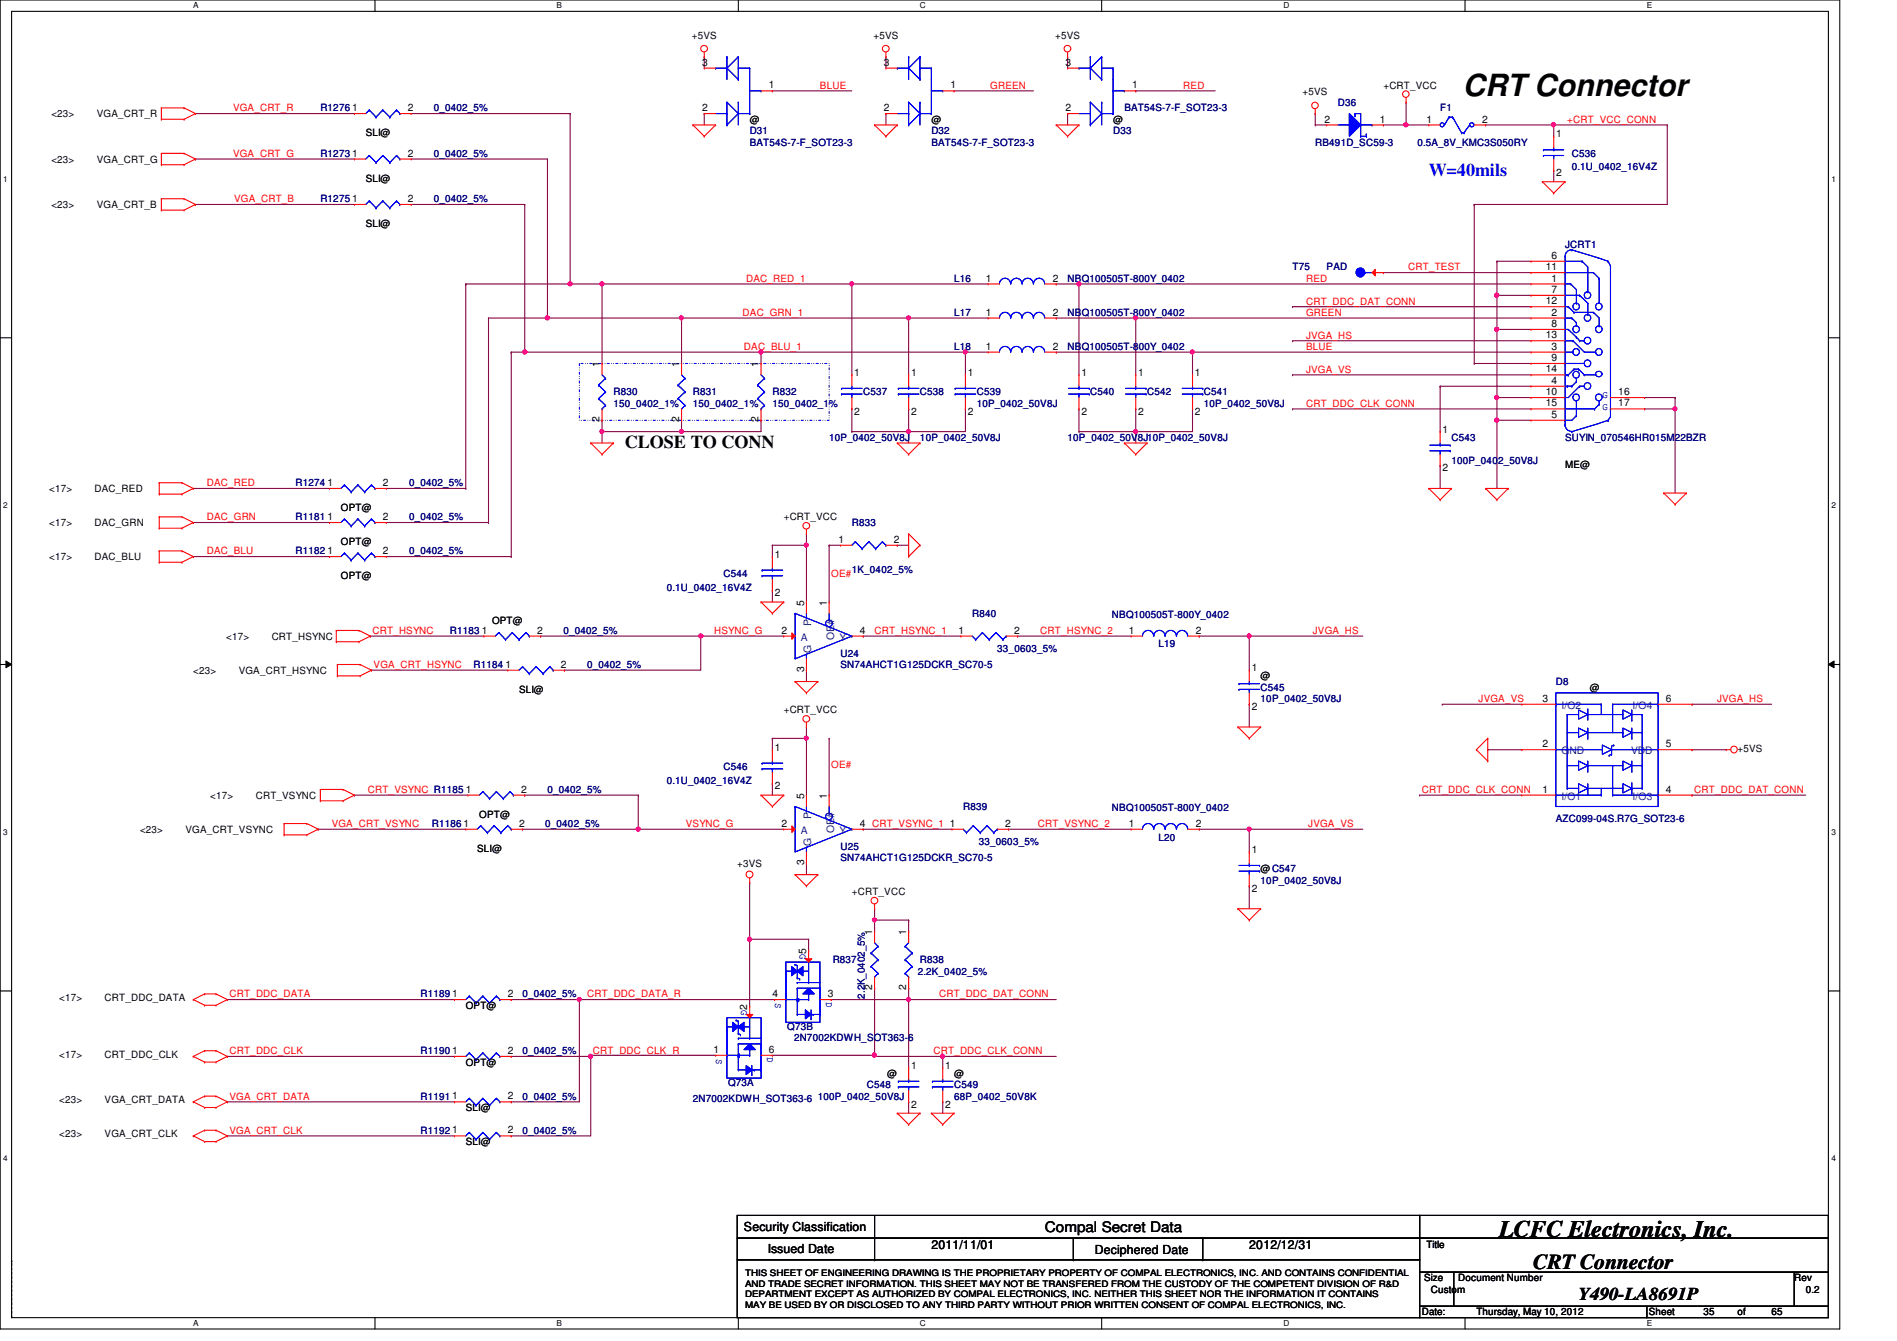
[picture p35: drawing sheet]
<svg xmlns="http://www.w3.org/2000/svg" width="297mm" height="210mm" viewBox="0 0 297 210" stroke-linecap="round" stroke-linejoin="round" font-family="sans-serif">
<defs><g id="words">
<text font-size="4.8" x="229.1" y="15.1">CRT Connector</text>
<text font-size="3.7" x="234.7" y="193.6">LCFC Electronics, Inc.</text>
<text font-size="3.3" x="240.1" y="198.6">CRT Connector</text>
<text font-size="2.8" fill="#00f" x="223.7" y="27.5">W=40mils</text>
<g font-size="2.8">
<text x="97.8" y="70.1">CLOSE TO CONN</text>
<text x="247.2" y="203.5">Y490-LA8691P</text>
</g>
<text font-size="2.3" x="163.6" y="192.9">Compal Secret Data</text>
<g font-size="1.9">
<text x="116.5" y="192.7">Security Classification</text>
<text x="120.2" y="196.1">Issued Date</text>
<text x="145.8" y="195.6">2011/11/01</text>
<text x="171.4" y="196.3">Deciphered Date</text>
<text x="195.6" y="195.6">2012/12/31</text>
</g>
<g font-size="1.6">
<text x="108.3" y="6.1">+5VS</text>
<text x="109.9" y="10.3">3</text>
<text x="136.8" y="6.1">+5VS</text>
<text x="138.4" y="10.3">3</text>
<text x="165.2" y="6.1">+5VS</text>
<text x="166.8" y="10.3">3</text>
<text x="55.2" y="17.4">1</text>
<text x="63.8" y="17.4">2</text>
<text x="109.9" y="17.4">2</text>
<text x="120.4" y="13.8">1</text>
<text x="138.4" y="17.4">2</text>
<text x="148.8" y="13.8">1</text>
<text x="166.8" y="17.4">2</text>
<text x="177.3" y="13.8">1</text>
<text x="204" y="14.9">+5VS</text>
<text x="216.6" y="13.9">+CRT_VCC</text>
<text x="8" y="18.3">&lt;23&gt;</text>
<text x="15.2" y="18.3">VGA_CRT_R</text>
<text x="57.3" y="21.3">SLI@</text>
<text x="117.4" y="19.2">@</text>
<text x="145.8" y="19.2">@</text>
<text x="174.3" y="19.2">@</text>
<text x="207.4" y="19.2">2</text>
<text x="216.1" y="19.2">1</text>
<text x="223.4" y="19.2">1</text>
<text x="232.1" y="19.2">2</text>
<text x="243.7" y="21.5">1</text>
<text x="8" y="25.4">&lt;23&gt;</text>
<text x="15.2" y="25.4">VGA_CRT_G</text>
<text x="55.2" y="24.5">1</text>
<text x="57.3" y="28.4">SLI@</text>
<text x="63.8" y="24.5">2</text>
<text x="243.7" y="27.6">2</text>
<text x="8" y="32.6">&lt;23&gt;</text>
<text x="15.2" y="32.6">VGA_CRT_B</text>
<text x="55.2" y="31.6">1</text>
<text x="57.3" y="35.6">SLI@</text>
<text x="63.8" y="31.6">2</text>
<text x="242.9" y="40.5">6</text>
<text x="154.4" y="44.1">1</text>
<text x="164.8" y="44.1">2</text>
<text x="242.1" y="42.3">11</text>
<text x="242.1" y="47.6">12</text>
<text x="242.9" y="44.1">1</text>
<text x="242.9" y="45.8">7</text>
<text x="154.4" y="49.4">1</text>
<text x="164.8" y="49.4">2</text>
<text x="242.1" y="53">13</text>
<text x="242.9" y="49.4">2</text>
<text x="242.9" y="51.2">8</text>
<text x="93.9" y="57.4" transform="rotate(-90 93.9 57.4)">1</text>
<text x="106.3" y="57.4" transform="rotate(-90 106.3 57.4)">1</text>
<text x="118.8" y="57.4" transform="rotate(-90 118.8 57.4)">1</text>
<text x="133.8" y="58.8">1</text>
<text x="142.7" y="58.8">1</text>
<text x="151.5" y="58.8">1</text>
<text x="154.4" y="54.7">1</text>
<text x="164.8" y="54.7">2</text>
<text x="169.3" y="58.8">1</text>
<text x="178.2" y="58.8">1</text>
<text x="187.1" y="58.8">1</text>
<text x="242.1" y="58.3">14</text>
<text x="242.9" y="54.7">3</text>
<text x="242.9" y="56.5">9</text>
<text x="133.8" y="64.9">2</text>
<text x="142.7" y="64.9">2</text>
<text x="151.5" y="64.9">2</text>
<text x="169.3" y="64.9">2</text>
<text x="178.2" y="64.9">2</text>
<text x="187.1" y="64.9">2</text>
<text x="242.1" y="61.8">10</text>
<text x="242.1" y="63.6">15</text>
<text x="242.9" y="60.1">4</text>
<text x="242.9" y="65.4">5</text>
<text x="253.4" y="61.8">16</text>
<text x="253.4" y="63.6">17</text>
<text x="93.9" y="66.1" transform="rotate(-90 93.9 66.1)">2</text>
<text x="106.3" y="66.1" transform="rotate(-90 106.3 66.1)">2</text>
<text x="118.8" y="66.1" transform="rotate(-90 118.8 66.1)">2</text>
<text x="225.9" y="67.7">1</text>
<text x="7.7" y="77">&lt;17&gt;</text>
<text x="14.8" y="77">DAC_RED</text>
<text x="51.3" y="76.1">1</text>
<text x="59.9" y="76.1">2</text>
<text x="225.9" y="73.8">2</text>
<text x="245.1" y="73.3">ME@</text>
<text x="7.7" y="82.3">&lt;17&gt;</text>
<text x="14.8" y="82.3">DAC_GRN</text>
<text x="51.3" y="81.4">1</text>
<text x="53.4" y="80">OPT@</text>
<text x="59.9" y="81.4">2</text>
<text x="122.7" y="81.4">+CRT_VCC</text>
<text x="7.7" y="87.7">&lt;17&gt;</text>
<text x="14.8" y="87.7">DAC_BLU</text>
<text x="51.3" y="86.7">1</text>
<text x="53.4" y="85.3">OPT@</text>
<text x="59.9" y="86.7">2</text>
<text x="121.3" y="87.3">1</text>
<text x="131.3" y="85">1</text>
<text x="140" y="85">2</text>
<text x="53.4" y="90.7">OPT@</text>
<text x="121.3" y="93.3">2</text>
<text x="125.9" y="94.8" transform="rotate(-90 125.9 94.8)">5</text>
<text x="129.5" y="94.8" transform="rotate(-90 129.5 94.8)">1</text>
<text x="35.4" y="100.1">&lt;17&gt;</text>
<text x="42.5" y="100.1">CRT_HSYNC</text>
<text x="75.4" y="99.2">1</text>
<text x="77" y="97.6">OPT@</text>
<text x="84.1" y="99.2">2</text>
<text x="122.4" y="99.2">2</text>
<text x="134.6" y="99.2">4</text>
<text x="150.1" y="99.2">1</text>
<text x="158.8" y="99.2">2</text>
<text x="176.8" y="99.2">1</text>
<text x="187.2" y="99.2">2</text>
<text x="30.3" y="105.5">&lt;23&gt;</text>
<text x="37.4" y="105.5">VGA_CRT_HSYNC</text>
<text x="79.2" y="104.5">1</text>
<text x="87.8" y="104.5">2</text>
<text x="125.9" y="105.2" transform="rotate(-90 125.9 105.2)">3</text>
<text x="196" y="105.1">1</text>
<text x="197.4" y="106.3">@</text>
<text x="81.3" y="108.5">SLI@</text>
<text x="122.7" y="111.7">+CRT_VCC</text>
<text x="196" y="111.1">2</text>
<text x="241.5" y="109.9">3</text>
<text x="249" y="108.1">@</text>
<text x="260.9" y="109.9">6</text>
<text x="121.3" y="117.5">1</text>
<text x="241.5" y="117">2</text>
<text x="260.9" y="117">5</text>
<text x="272.1" y="117.7">+5VS</text>
<text x="32.9" y="125">&lt;17&gt;</text>
<text x="40" y="125">CRT_VSYNC</text>
<text x="72.9" y="124.1">1</text>
<text x="81.6" y="124.1">2</text>
<text x="121.3" y="123.6">2</text>
<text x="125.9" y="125" transform="rotate(-90 125.9 125)">5</text>
<text x="129.5" y="125" transform="rotate(-90 129.5 125)">1</text>
<text x="241.5" y="124.1">1</text>
<text x="260.9" y="124.1">4</text>
<text x="21.9" y="130.3">&lt;23&gt;</text>
<text x="29" y="130.3">VGA_CRT_VSYNC</text>
<text x="72.6" y="129.4">1</text>
<text x="75.1" y="128">OPT@</text>
<text x="81.3" y="129.4">2</text>
<text x="122.4" y="129.4">2</text>
<text x="134.6" y="129.4">4 CRT_VSYNC_1</text>
<text x="148.7" y="129.4">1</text>
<text x="157.4" y="129.4">2</text>
<text x="176.8" y="129.4">1</text>
<text x="187.2" y="129.4">2</text>
<text x="74.7" y="133.3">SLI@</text>
<text x="115.4" y="135.7">+3VS</text>
<text x="125.9" y="135.5" transform="rotate(-90 125.9 135.5)">3</text>
<text x="196" y="133.5">1</text>
<text x="197.4" y="136.6">@C547</text>
<text x="133.4" y="140.1">+CRT_VCC</text>
<text x="196" y="139.6">2</text>
<text x="126.2" y="149.4" transform="rotate(-90 126.2 149.4)">5</text>
<text x="136.6" y="146.3" transform="rotate(-90 136.6 146.3)">1</text>
<text x="141.9" y="146.3" transform="rotate(-90 141.9 146.3)">1</text>
<text x="136.6" y="155" transform="rotate(-90 136.6 155)">2</text>
<text x="141.9" y="155" transform="rotate(-90 141.9 155)">2</text>
<text x="9.3" y="156.7">&lt;17&gt;</text>
<text x="16.4" y="156.7">CRT_DDC_DATA</text>
<text x="70.8" y="156.1">1</text>
<text x="72.9" y="157.9">OPT@</text>
<text x="79.5" y="156.1">2</text>
<text x="117" y="158.1" transform="rotate(-90 117 158.1)">2</text>
<text x="120.9" y="156.1">4</text>
<text x="129.6" y="156.1">3</text>
<text x="9.3" y="165.6">&lt;17&gt;</text>
<text x="16.4" y="165.6">CRT_DDC_CLK</text>
<text x="70.8" y="165">1</text>
<text x="72.9" y="166.8">OPT@</text>
<text x="79.5" y="165">2</text>
<text x="111.7" y="164.8">1</text>
<text x="120.4" y="164.8">6</text>
<text x="142.7" y="167.3">1</text>
<text x="148" y="167.3">1</text>
<text x="9.3" y="172.7">&lt;23&gt;</text>
<text x="16.4" y="172.7">VGA_CRT_DATA</text>
<text x="70.8" y="172.1">1</text>
<text x="72.9" y="173.9">SLI@</text>
<text x="79.5" y="172.1">2</text>
<text x="138.9" y="168.6">@</text>
<text x="142.7" y="173.4">2</text>
<text x="148" y="173.4">2</text>
<text x="149.4" y="168.6">@</text>
<text x="9.3" y="178">&lt;23&gt;</text>
<text x="16.4" y="178">VGA_CRT_CLK</text>
<text x="70.8" y="177.4">1</text>
<text x="72.9" y="179.2">SLI@</text>
<text x="79.5" y="177.4">2</text>
<text x="223.3" y="195.4">Title</text>
<text x="223" y="200.6">Size</text>
<text x="224.1" y="202.4">Custom</text>
<text x="228.3" y="200.6">Document Number</text>
<text x="281" y="200.6">Rev</text>
<text x="282.7" y="202.4">0.2</text>
<text x="222.6" y="205.9">Date:</text>
<text x="231.2" y="205.9">Thursday, May 10, 2012</text>
<text x="258.2" y="205.9">Sheet</text>
<text x="266.7" y="205.9">35</text>
<text x="272.1" y="205.9">of</text>
<text x="277.4" y="205.9">65</text>
</g>
<g font-size="1.6" fill="#f00">
<text x="36.5" y="17.4">VGA_CRT_R</text>
<text x="128.4" y="13.9">BLUE</text>
<text x="155.1" y="13.9">GREEN</text>
<text x="185.3" y="13.9">RED</text>
<text x="245.4" y="19.2">+CRT_VCC_CONN</text>
<text x="36.5" y="24.6">VGA_CRT_G</text>
<text x="36.7" y="31.7">VGA_CRT_B</text>
<text x="116.8" y="44.1">DAC_RED_1</text>
<text x="204.5" y="47.7">CRT_DDC_DAT_CONN</text>
<text x="204.5" y="44.1">RED</text>
<text x="220.5" y="42.3">CRT_TEST</text>
<text x="116.3" y="49.4">DAC_GRN_1</text>
<text x="204.5" y="49.4">GREEN</text>
<text x="204.5" y="53">JVGA_HS</text>
<text x="116.5" y="54.8">DAC_BLU_1</text>
<text x="204.5" y="58.3">JVGA_VS</text>
<text x="204.5" y="54.8">BLUE</text>
<text x="204.5" y="63.7">CRT_DDC_CLK_CONN</text>
<text x="32.4" y="76.1">DAC_RED</text>
<text x="32.4" y="81.4">DAC_GRN</text>
<text x="32.4" y="86.8">DAC_BLU</text>
<text x="130.2" y="90.3">OE#</text>
<text x="58.3" y="99.2">CRT_HSYNC</text>
<text x="111.8" y="99.2">HSYNC_G</text>
<text x="136.9" y="99.2">CRT_HSYNC_1</text>
<text x="162.9" y="99.2">CRT_HSYNC_2</text>
<text x="205.6" y="99.2">JVGA_HS</text>
<text x="58.5" y="104.6">VGA_CRT_HSYNC</text>
<text x="231.5" y="109.9">JVGA_VS</text>
<text x="268.9" y="109.9">JVGA_HS</text>
<text x="57.6" y="124.1">CRT_VSYNC R1185</text>
<text x="130.2" y="120.2">OE#</text>
<text x="222.6" y="124.1">CRT_DDC_CLK_CONN</text>
<text x="265.3" y="124.1">CRT_DDC_DAT_CONN</text>
<text x="51.9" y="129.5">VGA_CRT_VSYNC</text>
<text x="107.4" y="129.5">VSYNC_G</text>
<text x="162.5" y="129.5">CRT_VSYNC_2</text>
<text x="204.8" y="129.5">JVGA_VS</text>
<text x="35.9" y="156.1">CRT_DDC_DATA</text>
<text x="91.9" y="156.1">CRT_DDC_DATA_R</text>
<text x="147.1" y="156.1">CRT_DDC_DAT_CONN</text>
<text x="35.9" y="165">CRT_DDC_CLK</text>
<text x="92.8" y="165">CRT_DDC_CLK_R</text>
<text x="146.2" y="165">CRT_DDC_CLK_CONN</text>
<text x="35.9" y="172.1">VGA_CRT_DATA</text>
<text x="35.9" y="177.5">VGA_CRT_CLK</text>
</g>
<g font-size="1.6" fill="#000080">
<text x="50.2" y="17.4">R1276</text>
<text x="67.9" y="17.4">0_0402_5%</text>
<text x="176.1" y="17.4">BAT54S-7-F_SOT23-3</text>
<text x="209.5" y="16.6">D36</text>
<text x="225.5" y="17.4">F1</text>
<text x="117.4" y="21">D31</text>
<text x="117.4" y="22.8">BAT54S-7-F_SOT23-3</text>
<text x="145.8" y="21">D32</text>
<text x="145.8" y="22.8">BAT54S-7-F_SOT23-3</text>
<text x="174.3" y="21">D33</text>
<text x="205.9" y="22.8">RB491D_SC59-3</text>
<text x="222" y="22.8">0.5A_8V_KMC3S050RY</text>
<text x="50.2" y="24.6">R1273</text>
<text x="67.9" y="24.6">0_0402_5%</text>
<text x="246.1" y="24.6">C536</text>
<text x="246.1" y="26.7">0.1U_0402_16V4Z</text>
<text x="50.2" y="31.7">R1275</text>
<text x="67.9" y="31.7">0_0402_5%</text>
<text x="245.1" y="38.8">JCRT1</text>
<text x="149.4" y="44.1">L16</text>
<text x="167.2" y="44.1">NBQ100505T-800Y_0402</text>
<text x="202.4" y="42.3">T75</text>
<text x="207.7" y="42.3">PAD</text>
<text x="149.4" y="49.4">L17</text>
<text x="167.2" y="49.4">NBQ100505T-800Y_0402</text>
<text x="149.4" y="54.8">L18</text>
<text x="167.2" y="54.8">NBQ100505T-800Y_0402</text>
<text x="96.1" y="61.9">R830</text>
<text x="96.1" y="63.7">150_0402_1%</text>
<text x="108.5" y="61.9">R831</text>
<text x="108.5" y="63.7">150_0402_1%</text>
<text x="120.9" y="61.9">R832</text>
<text x="120.9" y="63.7">150_0402_1%</text>
<text x="135.2" y="61.9">C537</text>
<text x="144.1" y="61.9">C538</text>
<text x="152.9" y="61.9">C539</text>
<text x="152.9" y="63.7">10P_0402_50V8J</text>
<text x="170.7" y="61.9">C540</text>
<text x="179.6" y="61.9">C542</text>
<text x="188.5" y="61.9">C541</text>
<text x="188.5" y="63.7">10P_0402_50V8J</text>
<text x="129.8" y="69">10P_0402_50V8J</text>
<text x="144.1" y="69">10P_0402_50V8J</text>
<text x="167.2" y="69">10P_0402_50V8J10P_0402_50V8J</text>
<text x="227.3" y="69">C543</text>
<text x="245.1" y="69">SUYIN_070546HR015M22BZR</text>
<text x="46.3" y="76.1">R1274</text>
<text x="64" y="76.1">0_0402_5%</text>
<text x="227.3" y="72.6">100P_0402_50V8J</text>
<text x="46.3" y="81.4">R1181</text>
<text x="64" y="81.4">0_0402_5%</text>
<text x="133.4" y="82.3">R833</text>
<text x="46.3" y="86.8">R1182</text>
<text x="64" y="86.8">0_0402_5%</text>
<text x="133.4" y="89.6">1K_0402_5%</text>
<text x="104.4" y="92.5">0.1U_0402_16V4Z</text>
<text x="113.3" y="90.3">C544</text>
<text x="70.4" y="99.2">R1183</text>
<text x="88.2" y="99.2">0_0402_5%</text>
<text x="152.2" y="96.6">R840</text>
<text x="174.1" y="96.7">NBQ100505T-800Y_0402</text>
<text x="181.4" y="101.3">L19</text>
<text x="74.2" y="104.6">R1184</text>
<text x="91.9" y="104.6">0_0402_5%</text>
<text x="131.6" y="102.8">U24</text>
<text x="131.6" y="104.6">SN74AHCT1G125DCKR_SC70-5</text>
<text x="156.2" y="102.1">33_0603_5%</text>
<text x="243.6" y="107.2">D8</text>
<text x="197.4" y="108.1">C545</text>
<text x="197.4" y="109.9">10P_0402_50V8J</text>
<text x="85.7" y="124.1">0_0402_5%</text>
<text x="104.4" y="122.7">0.1U_0402_16V4Z</text>
<text x="113.3" y="120.6">C546</text>
<text x="67.6" y="129.5">R1186</text>
<text x="85.4" y="129.5">0_0402_5%</text>
<text x="150.8" y="126.8">R839</text>
<text x="174.1" y="127">NBQ100505T-800Y_0402</text>
<text x="181.4" y="131.6">L20</text>
<text x="243.6" y="128.7">AZC099-04S.R7G_SOT23-6</text>
<text x="131.6" y="133">U25</text>
<text x="131.6" y="134.8">SN74AHCT1G125DCKR_SC70-5</text>
<text x="153.3" y="132.3">33_0603_5%</text>
<text x="197.4" y="138.3">10P_0402_50V8J</text>
<text x="130.4" y="150.8">R837</text>
<text x="143.7" y="152.6">2.2K_0402_5%</text>
<text x="144.1" y="150.8">R838</text>
<text x="65.8" y="156.1">R1189</text>
<text x="81.8" y="156.1">0_0402_5%</text>
<text x="123.3" y="161.3">Q73B</text>
<text x="135.4" y="156.3" transform="rotate(-90 135.4 156.3)">2.2K_0402_5%</text>
<text x="65.8" y="165">R1190</text>
<text x="81.8" y="165">0_0402_5%</text>
<text x="124.3" y="162.9">2N7002KDWH_SOT363-6</text>
<text x="65.8" y="172.1">R1191</text>
<text x="81.8" y="172.1">0_0402_5%</text>
<text x="108.5" y="172.5">2N7002KDWH_SOT363-6</text>
<text x="114" y="170">Q73A</text>
<text x="128.1" y="172.1">100P_0402_50V8J</text>
<text x="135.7" y="170.3">C548</text>
<text x="149.4" y="170.3">C549</text>
<text x="149.4" y="172.1">68P_0402_50V8K</text>
<text x="65.8" y="177.5">R1192</text>
<text x="81.8" y="177.5">0_0402_5%</text>
</g>
<g font-size="1.6" fill="#00f">
<text x="250.9" y="62.2">G</text>
<text x="250.9" y="64.2">G</text>
<text x="125.3" y="149.4" transform="rotate(90 125.3 149.4)">G</text>
<text x="116" y="158.1" transform="rotate(90 116 158.1)">G</text>
<text x="121.4" y="157" transform="rotate(90 121.4 157)">S</text>
<text x="129.4" y="156.8" transform="rotate(90 129.4 156.8)">D</text>
<text x="112.1" y="165.7" transform="rotate(90 112.1 165.7)">S</text>
<text x="120.1" y="165.5" transform="rotate(90 120.1 165.5)">D</text>
</g>
<g font-size="1.6" fill="#004080">
<text x="125.4" y="100.3">A</text>
<text x="127" y="98" transform="rotate(-90 127 98)">P</text>
<text x="130.6" y="100.2" transform="rotate(-90 130.6 100.2)">OE#</text>
<text x="131.4" y="100.3">Y</text>
<text x="127" y="102.2" transform="rotate(-90 127 102.2)">G</text>
<text x="244.5" y="111">I/O2</text>
<text x="255.6" y="111">I/O4</text>
<text x="244.5" y="118.1">GND</text>
<text x="255.4" y="118.1">VDD</text>
<text x="244.5" y="125.2">I/O1</text>
<text x="255.6" y="125.2">I/O3</text>
<text x="125.4" y="130.5">A</text>
<text x="127" y="128.2" transform="rotate(-90 127 128.2)">P</text>
<text x="130.6" y="130.4" transform="rotate(-90 130.6 130.4)">OE#</text>
<text x="131.4" y="130.5">Y</text>
<text x="127" y="132.5" transform="rotate(-90 127 132.5)">G</text>
</g>
<g font-size="1.4">
<text x="116.7" y="201.4">AND TRADE SECRET INFORMATION. THIS SHEET MAY NOT BE TRANSFERED FROM THE CUSTODY OF THE COMPETENT DIVISION OF R&amp;D</text>
<text x="116.7" y="203">DEPARTMENT EXCEPT AS AUTHORIZED BY COMPAL ELECTRONICS, INC. NEITHER THIS SHEET NOR THE INFORMATION IT CONTAINS</text>
<text x="116.7" y="199.7">THIS SHEET OF ENGINEERING DRAWING IS THE PROPRIETARY PROPERTY OF COMPAL ELECTRONICS, INC. AND CONTAINS CONFIDENTIAL</text>
<text x="116.7" y="204.7">MAY BE USED BY OR DISCLOSED TO ANY THIRD PARTY WITHOUT PRIOR WRITTEN CONSENT OF COMPAL ELECTRONICS, INC.</text>
</g>
<g font-size="1.3">
<text x="30.3" y="1.3">A</text>
<text x="87.2" y="1.3">B</text>
<text x="144.1" y="1.3">C</text>
<text x="201" y="1.3">D</text>
<text x="257.8" y="1.3">E</text>
<text x=".5" y="28.4">1</text>
<text x="286.8" y="28.4">1</text>
<text x=".5" y="79.5">2</text>
<text x="286.8" y="79.5">2</text>
<text x=".5" y="130.7">3</text>
<text x="286.8" y="130.7">3</text>
<text x=".5" y="181.8">4</text>
<text x="286.8" y="181.8">4</text>
<text x="30.3" y="207.6">A</text>
<text x="87.2" y="207.6">B</text>
<text x="144.1" y="207.6">C</text>
<text x="201" y="207.6">D</text>
<text x="257.8" y="207.6">E</text>
</g>
</g></defs>
<path d="M0 0h288.1v208h-288.1zM1.8 1.8h284.5v204.4h-284.5z" fill="none" stroke="#000" stroke-width=".17"/>
<g fill="#fff">
<path d="M30.3 .2h.8v1.4h-.8z"/>
<path d="M30.3 206.4h.8v1.4h-.8z"/>
</g>
<path d="M58.7 0v1.8M58.7 206.2v1.8" fill="none" stroke="#000" stroke-width=".17"/>
<g fill="#fff">
<path d="M87.2 .2h.8v1.4h-.8z"/>
<path d="M87.2 206.4h.8v1.4h-.8z"/>
</g>
<path d="M115.6 0v1.8M115.6 206.2v1.8" fill="none" stroke="#000" stroke-width=".17"/>
<g fill="#fff">
<path d="M144.1 .2h.8v1.4h-.8z"/>
<path d="M144.1 206.4h.8v1.4h-.8z"/>
</g>
<path d="M172.5 0v1.8M172.5 206.2v1.8" fill="none" stroke="#000" stroke-width=".17"/>
<g fill="#fff">
<path d="M201 .2h.8v1.4h-.8z"/>
<path d="M201 206.4h.8v1.4h-.8z"/>
</g>
<path d="M229.4 0v1.8M229.4 206.2v1.8" fill="none" stroke="#000" stroke-width=".17"/>
<g fill="#fff">
<path d="M257.8 .2h.9v1.4h-.9z"/>
<path d="M257.8 206.4h.9v1.4h-.9z"/>
<path d="M.5 27.3h.7v1.4h-.7z"/>
<path d="M286.8 27.3h.6v1.4h-.6z"/>
<path d="M.5 78.4h.7v1.4h-.7z"/>
<path d="M286.8 78.4h.6v1.4h-.6z"/>
</g>
<path d="M0 52.9h1.8M286.3 52.9h1.8" fill="none" stroke="#000" stroke-width=".17"/>
<g fill="#fff">
<path d="M.5 129.5h.7v1.4h-.7z"/>
<path d="M286.8 129.5h.6v1.4h-.6z"/>
</g>
<path d="M0 104h1.8M286.3 104h1.8" fill="none" stroke="#000" stroke-width=".17"/>
<path d="M.9 103.5l.9 .5-.9 .5zM286.3 104l.9-.5v1z" fill="#000"/>
<path d="M.9 103.5l.9 .5-.9 .5zM286.3 104l.9-.5v1z" fill="none" stroke="#000" stroke-width=".16"/>
<g fill="#fff">
<path d="M.5 180.6h.7v1.4h-.7z"/>
<path d="M286.8 180.6h.6v1.4h-.6z"/>
</g>
<path d="M0 155.1h1.8M286.3 155.1h1.8" fill="none" stroke="#000" stroke-width=".17"/>
<path d="M1.8 197.4h.1M1.8 206.2v-8.8" fill="none" stroke="#000" stroke-width=".17" stroke-dasharray=".3 .3"/>
<path d="M90.7 56.9h39.1v8.9h-39.1z" fill="none" stroke="#00f" stroke-width=".17" stroke-dasharray=".3 .3 0 .3 0 .3"/>
<g fill="none" stroke="#800040" stroke-width=".17">
<path d="M110.3 17.8h.1M110.3 8.9h.1M110.3 8.9v1.8M110.3 17.8v1.8M120.9 14.2h.1M120.9 14.2h12.5M138.7 8.9h.1M138.7 17.8h.1M138.7 8.9v1.8M138.7 17.8v1.8M149.4 14.2h.1M149.4 14.2h12.4"/>
<path d="M167.2 17.8h.1M167.2 8.9h.1M167.2 8.9v1.8M167.2 17.8v1.8M177.8 14.2h.1M177.8 14.2h12.5M230.8 32h.1M230.8 32h30.3M230.8 32v24.9M133.4 44.4h.1M133.4 44.4h21.3M186.7 55.1h.1"/>
<path d="M186.7 55.1v3.6M202.4 48h.1M202.4 48h37.3M94.3 65.8h.1M94.3 65.8v1.8M106.7 65.8h.1M106.7 65.8v1.8M119.2 65.8h.1M119.2 65.8v1.8M117.4 147h.1M117.4 147v10.5M130.2 156.5h.1"/>
<path d="M130.2 156.5h35.2M136.9 142.2h.1M136.9 142.2v1.8M142.3 156.5h.1M142.3 154.7h.1M142.3 154.7v1.8M120.9 165.2h.1M120.9 165.2h16"/>
</g>
<circle cx="133.4" cy="44.4" r=".32" fill="#f0f"/>
<circle cx="133.4" cy="44.4" r=".32" fill="none" stroke="#f0f" stroke-width=".17"/>
<path d="M151.2 55.1h.1M151.2 55.1h3.5" fill="none" stroke="#800040" stroke-width=".17"/>
<circle cx="151.1" cy="55.1" r=".32" fill="#f0f"/>
<circle cx="151.1" cy="55.1" r=".32" fill="none" stroke="#f0f" stroke-width=".17"/>
<path d="M133.4 44.4h.1M133.4 44.4v14.3M142.3 49.8h.1M142.3 49.8v8.9M142.3 49.8h12.4" fill="none" stroke="#800040" stroke-width=".17"/>
<circle cx="142.3" cy="49.8" r=".32" fill="#f0f"/>
<circle cx="142.3" cy="49.8" r=".32" fill="none" stroke="#f0f" stroke-width=".17"/>
<g fill="none" stroke="#800040" stroke-width=".17">
<path d="M220.2 16h.1M220.2 16v3.6M232.6 19.6h.1M232.6 19.6h28.5M243.3 19.6h.1M243.3 19.6v1.7M151.2 55.1h.1M151.2 55.1v3.6M165.4 55.1h.1M165.4 49.8h.1M165.4 55.1h21.3M165.4 49.8h12.4"/>
<path d="M142.3 67.6h.1M142.3 67.6v1.7M151.2 64h.1M151.2 64v3.6M202.4 64h.1M202.4 64h37.3M117.4 147h.1M117.4 147h9.2"/>
</g>
<circle cx="243.3" cy="19.5" r=".33" fill="#f0f"/>
<circle cx="243.3" cy="19.5" r=".33" fill="none" stroke="#f0f" stroke-width=".17"/>
<path d="M177.8 49.8h.1M177.8 49.8v8.9" fill="none" stroke="#800040" stroke-width=".17"/>
<circle cx="177.8" cy="49.8" r=".32" fill="#f0f"/>
<circle cx="177.8" cy="49.8" r=".32" fill="none" stroke="#f0f" stroke-width=".17"/>
<path d="M243.3 26.7h.1M243.3 26.7v1.7M106.7 49.8h.1M106.7 49.8v7.1" fill="none" stroke="#800040" stroke-width=".17"/>
<circle cx="106.7" cy="49.8" r=".32" fill="#f0f"/>
<circle cx="106.7" cy="49.8" r=".32" fill="none" stroke="#f0f" stroke-width=".17"/>
<path d="M94.3 44.4h.1M94.3 44.4v12.5M119.2 55.1h.1M119.2 55.1v1.8" fill="none" stroke="#800040" stroke-width=".17"/>
<circle cx="94.2" cy="44.4" r=".32" fill="#f0f"/>
<circle cx="94.2" cy="44.4" r=".32" fill="none" stroke="#f0f" stroke-width=".17"/>
<path d="M119.2 55.1h.1M119.2 55.1h32M195.6 110.2h.1M195.6 110.2v3.6M195.6 138.7h.1M195.6 138.7v3.5" fill="none" stroke="#800040" stroke-width=".17"/>
<circle cx="119.1" cy="55.1" r=".32" fill="#f0f"/>
<circle cx="119.1" cy="55.1" r=".32" fill="none" stroke="#f0f" stroke-width=".17"/>
<path d="M94.3 44.4h.1M94.3 44.4h39.1M106.7 49.8h.1M106.7 49.8h35.6M168.9 44.4h.1M168.9 44.4v14.3M168.9 64h.1M168.9 64v3.6M177.8 64h.1M177.8 64v3.6M126.6 147h.1M126.6 147v1.8" fill="none" stroke="#800040" stroke-width=".17"/>
<circle cx="168.9" cy="44.4" r=".32" fill="#f0f"/>
<circle cx="168.9" cy="44.4" r=".32" fill="none" stroke="#f0f" stroke-width=".17"/>
<path d="M261.1 19.6h.1M261.1 19.6v12.4M142.3 156.5h.1M142.3 156.5v10.6M142.3 172.5h.1M142.3 172.5v1.7M147.6 172.5h.1M147.6 172.5v1.7" fill="none" stroke="#800040" stroke-width=".17"/>
<circle cx="142.3" cy="156.4" r=".32" fill="#f0f"/>
<circle cx="142.3" cy="156.4" r=".32" fill="none" stroke="#f0f" stroke-width=".17"/>
<path d="M136.9 154.7h.1M136.9 154.7v10.5" fill="none" stroke="#800040" stroke-width=".17"/>
<circle cx="136.9" cy="165.1" r=".33" fill="#f0f"/>
<circle cx="136.9" cy="165.1" r=".33" fill="none" stroke="#f0f" stroke-width=".17"/>
<path d="M136.9 165.4h.1M136.9 165.4h10.7M147.6 165.4h.1M147.6 165.4v1.7" fill="none" stroke="#800040" stroke-width=".17"/>
<circle cx="147.6" cy="165.3" r=".32" fill="#f0f"/>
<circle cx="147.6" cy="165.3" r=".32" fill="none" stroke="#f0f" stroke-width=".17"/>
<g fill="none" stroke="#800040" stroke-width=".17">
<path d="M205.9 17.8h.1M205.9 19.6h.1M205.9 17.8v1.8M205.9 19.6h1.8M165.4 44.4h.1M165.4 44.4h74.3M168.9 44.4h.1M177.8 49.8h.1M177.8 49.8h61.9M202.4 53.3h.1M202.4 58.7h.1M202.4 53.3h37.3"/>
<path d="M202.4 58.7h37.3M234.4 40.9h.1M234.4 40.9v5.3M257.5 64h.1M257.5 64h4.8M147.6 165.4h.1M147.6 165.4h17.8"/>
</g>
<circle cx="262.3" cy="64" r=".32" fill="#f0f"/>
<circle cx="262.3" cy="64" r=".32" fill="none" stroke="#f0f" stroke-width=".17"/>
<path d="M186.7 55.1h.1M186.7 55.1h53" fill="none" stroke="#800040" stroke-width=".17"/>
<circle cx="186.7" cy="55.1" r=".32" fill="#f0f"/>
<circle cx="186.7" cy="55.1" r=".32" fill="none" stroke="#f0f" stroke-width=".17"/>
<path d="M230.8 56.9h.1M230.8 56.9h8.9M225.5 60.5h.1M225.5 72.9h.1M225.5 60.5h14.2M225.5 60.5v7.1M225.5 72.9v3.6M234.4 62.2h.1M234.4 62.2v3.6" fill="none" stroke="#800040" stroke-width=".17"/>
<circle cx="234.4" cy="62.2" r=".33" fill="#f0f"/>
<circle cx="234.4" cy="62.2" r=".33" fill="none" stroke="#f0f" stroke-width=".17"/>
<path d="M216.6 19.6h.1M216.6 19.6h3.6M234.4 65.8h.1M234.4 65.8v10.7M195.6 129.8h.1M195.6 129.8v3.5" fill="none" stroke="#800040" stroke-width=".17"/>
<circle cx="234.4" cy="65.8" r=".33" fill="#f0f"/>
<circle cx="234.4" cy="65.8" r=".33" fill="none" stroke="#f0f" stroke-width=".17"/>
<path d="M94.3 67.6h.1M94.3 67.6h12.4M234.4 65.8h.1M234.4 65.8h5.3" fill="none" stroke="#800040" stroke-width=".17"/>
<circle cx="94.2" cy="67.5" r=".32" fill="#f0f"/>
<circle cx="94.2" cy="67.5" r=".32" fill="none" stroke="#f0f" stroke-width=".17"/>
<path d="M177.8 67.6h.1M177.8 67.6h8.9" fill="none" stroke="#800040" stroke-width=".17"/>
<circle cx="177.8" cy="67.5" r=".32" fill="#f0f"/>
<circle cx="177.8" cy="67.5" r=".32" fill="none" stroke="#f0f" stroke-width=".17"/>
<path d="M234.4 40.9h.1M234.4 46.2h.1M234.4 40.9h5.3M234.4 46.2v5.4M133.4 67.6h.1M133.4 67.6h8.9M186.7 64h.1M186.7 64v3.6M257.5 62.2h.1M257.5 62.2h4.8" fill="none" stroke="#800040" stroke-width=".17"/>
<circle cx="234.4" cy="46.2" r=".33" fill="#f0f"/>
<circle cx="234.4" cy="46.2" r=".33" fill="none" stroke="#f0f" stroke-width=".17"/>
<path d="M220.2 19.6h.1M220.2 19.6h3.5" fill="none" stroke="#800040" stroke-width=".17"/>
<circle cx="220.1" cy="19.5" r=".33" fill="#f0f"/>
<circle cx="220.1" cy="19.5" r=".33" fill="none" stroke="#f0f" stroke-width=".17"/>
<path d="M136.9 144h.1M136.9 144h5.4" fill="none" stroke="#800040" stroke-width=".17"/>
<circle cx="136.9" cy="144" r=".32" fill="#f0f"/>
<circle cx="136.9" cy="144" r=".32" fill="none" stroke="#f0f" stroke-width=".17"/>
<path d="M195.6 129.8h.1M195.6 129.8h17.8" fill="none" stroke="#800040" stroke-width=".17"/>
<circle cx="195.6" cy="129.8" r=".32" fill="#f0f"/>
<circle cx="195.6" cy="129.8" r=".32" fill="none" stroke="#f0f" stroke-width=".17"/>
<path d="M106.7 67.6h.1M106.7 67.6h12.5" fill="none" stroke="#800040" stroke-width=".17"/>
<circle cx="106.7" cy="67.5" r=".32" fill="#f0f"/>
<circle cx="106.7" cy="67.5" r=".32" fill="none" stroke="#f0f" stroke-width=".17"/>
<path d="M94.3 67.6h.1M94.3 67.6v1.7M234.4 62.2h.1M234.4 62.2h5.3M195.6 99.6h.1M195.6 99.6h17.8" fill="none" stroke="#800040" stroke-width=".17"/>
<circle cx="195.6" cy="99.5" r=".32" fill="#f0f"/>
<circle cx="195.6" cy="99.5" r=".32" fill="none" stroke="#f0f" stroke-width=".17"/>
<path d="M234.4 51.6h.1M234.4 51.6h5.3M234.4 51.6v10.6M142.3 64h.1M142.3 64v3.6M136.9 144h.1M136.9 144v1.8M142.3 144h.1M142.3 144v1.8" fill="none" stroke="#800040" stroke-width=".17"/>
<circle cx="234.4" cy="51.5" r=".33" fill="#f0f"/>
<circle cx="234.4" cy="51.5" r=".33" fill="none" stroke="#f0f" stroke-width=".17"/>
<path d="M234.4 46.2h.1M234.4 46.2h5.3M133.4 64h.1M133.4 64v3.6M142.3 67.6h.1M142.3 67.6h8.9M195.6 99.6h.1M195.6 99.6v5.3" fill="none" stroke="#800040" stroke-width=".17"/>
<circle cx="142.3" cy="67.5" r=".32" fill="#f0f"/>
<circle cx="142.3" cy="67.5" r=".32" fill="none" stroke="#f0f" stroke-width=".17"/>
<g fill="none" stroke="#800040" stroke-width=".17">
<path d="M168.9 67.6h.1M168.9 67.6h8.9M177.8 67.6h.1M177.8 67.6v1.7M126.3 85.3h.1M126.3 85.3v8.9M129.8 85.3h.1M129.8 85.3h1.8M140.5 85.3h.1M140.5 85.3h1.8M187.8 99.6h.1M187.8 99.6h7.8"/>
<path d="M120.9 115.6h.1M120.9 115.6v1.7M187.8 129.8h.1M187.8 129.8h7.8"/>
</g>
<circle cx="126.3" cy="85.3" r=".32" fill="#f0f"/>
<circle cx="126.3" cy="85.3" r=".32" fill="none" stroke="#f0f" stroke-width=".17"/>
<path d="M120.9 92.5h.1M120.9 85.3h.1M120.9 85.3v1.8M120.9 92.5v1.7M120.9 85.3h5.4M120.9 115.6h.1M120.9 115.6h5.4M126.3 115.6h.1M126.3 115.6v8.9M120.9 122.7h.1M120.9 122.7v1.8" fill="none" stroke="#800040" stroke-width=".17"/>
<circle cx="126.3" cy="115.5" r=".32" fill="#f0f"/>
<circle cx="126.3" cy="115.5" r=".32" fill="none" stroke="#f0f" stroke-width=".17"/>
<g fill="none" stroke="#800040" stroke-width=".17">
<path d="M89.3 44.4h.1M89.3 44.4h5M126.3 83.6h.1M126.3 83.6v1.7M129.8 85.3h.1M129.8 85.3v8.9M126.3 113.8h.1M126.3 104.9h.1M126.3 104.9v1.8M126.3 113.8v1.8M129.8 115.6h.1M129.8 115.6v8.9"/>
<path d="M126.3 135.1h.1M126.3 135.1v1.8"/>
</g>
<circle cx="89.3" cy="44.4" r=".33" fill="#f0f"/>
<circle cx="89.3" cy="44.4" r=".33" fill="none" stroke="#f0f" stroke-width=".17"/>
<path d="M82.2 55.1h.1M82.2 55.1h37M117.4 138.1h.1M117.4 138.1v8.9" fill="none" stroke="#800040" stroke-width=".17"/>
<circle cx="117.3" cy="147" r=".33" fill="#f0f"/>
<circle cx="117.3" cy="147" r=".33" fill="none" stroke="#f0f" stroke-width=".17"/>
<g fill="none" stroke="#800040" stroke-width=".17">
<path d="M64.4 32h17.8M82.2 32h.1M82.2 32v23.1M72.9 44.4h.1M72.9 44.4v32.1M76.5 49.8h.1M76.5 49.8v32M80 55.1h.1M80 55.1v32M82.2 55.1h.1M85.7 49.8h.1M85.7 49.8h21"/>
<path d="M216.6 42.7h.1M216.6 42.7h23.1M30.3 76.5h.1M30.3 76.5h21.3M60.5 76.5h12.4M72.9 76.5h.1M262.3 64h.1M262.3 62.2h.1M262.3 62.2v15M30.3 87.1h.1M30.3 81.8h.1M30.3 81.8h21.3"/>
<path d="M30.3 87.1h21.3M60.5 81.8h16M60.5 87.1h19.5M76.5 81.8h.1M80 87.1h.1M135.2 99.6h.1M135.2 99.6h15.2M159.3 99.6h.1M159.3 99.6h17.8M225.8 110.2h.1M225.8 110.2h12.5M233 117.3h.1"/>
<path d="M233 117.3h5.3M265 110.2h.1M265 117.3h.1M265 110.2h12.4M265 117.3h5.3M135.2 129.8h.1M135.2 129.8h13.9M157.9 129.8h.1M157.9 129.8h19.2M222.3 124.5h.1M222.3 124.5h16M265 124.5h.1"/>
<path d="M265 124.5h17.7"/>
</g>
<circle cx="82.2" cy="55.1" r=".33" fill="#f0f"/>
<circle cx="82.2" cy="55.1" r=".33" fill="none" stroke="#f0f" stroke-width=".17"/>
<path d="M30.6 17.8h.1M30.6 17.8h24.9M64.4 24.9h21.3M85.7 24.9h.1M85.7 24.9v24.9M85.7 49.8h.1" fill="none" stroke="#800040" stroke-width=".17"/>
<circle cx="85.7" cy="49.8" r=".33" fill="#f0f"/>
<circle cx="85.7" cy="49.8" r=".33" fill="none" stroke="#f0f" stroke-width=".17"/>
<g fill="none" stroke="#800040" stroke-width=".17">
<path d="M64.4 17.8h24.9M89.3 17.8h.1M89.3 17.8v26.6M30.6 24.9h.1M30.6 32h.1M30.6 24.9h24.9M30.6 32h24.9M72.9 44.4h.1M72.9 44.4h16.4M76.5 49.8h.1M76.5 49.8h9.2M80 55.1h.1"/>
<path d="M80 55.1h2.2M89.3 44.4h.1M58 99.6h.1M58 99.6h17.8M84.7 99.6h.1M84.7 99.6h38M109.7 99.6h.1M109.7 99.6v5.3h-21.3M58.2 104.9h.1M58.2 104.9h21.3M88.4 104.9h.1"/>
</g>
<circle cx="109.7" cy="99.5" r=".33" fill="#f0f"/>
<circle cx="109.7" cy="99.5" r=".33" fill="none" stroke="#f0f" stroke-width=".17"/>
<path d="M49.8 129.8h.1M49.8 129.8h23.1M81.8 129.8h.1M81.8 129.8h40.9M82.2 124.5h.1M82.2 124.5h17.7M99.9 124.5h.1M99.9 129.8h.1M99.9 124.5v5.3" fill="none" stroke="#800040" stroke-width=".17"/>
<circle cx="100" cy="129.8" r=".33" fill="#f0f"/>
<circle cx="100" cy="129.8" r=".33" fill="none" stroke="#f0f" stroke-width=".17"/>
<path d="M55.5 124.5h.1M55.5 124.5h17.8M80 156.5h.1M80 156.5h10.7M90.7 156.5h.1M90.7 156.5v16M80 177.8h.1M92.5 165.4h.1M92.5 165.4v12.4h-12.5" fill="none" stroke="#800040" stroke-width=".17"/>
<circle cx="92.5" cy="165.3" r=".32" fill="#f0f"/>
<circle cx="92.5" cy="165.3" r=".32" fill="none" stroke="#f0f" stroke-width=".17"/>
<path d="M90.7 156.5h30.6M121.3 156.5h.1M80 165.4h.1M80 165.4h12.5M92.5 165.2h.1M92.5 165.2h19.6" fill="none" stroke="#800040" stroke-width=".17"/>
<circle cx="90.7" cy="156.4" r=".32" fill="#f0f"/>
<circle cx="90.7" cy="156.4" r=".32" fill="none" stroke="#f0f" stroke-width=".17"/>
<g fill="none" stroke="#800040" stroke-width=".17">
<path d="M35.6 156.5h.1M35.6 156.5h35.6M35.6 165.4h.1M35.6 172.5h.1M35.6 177.8h.1M35.6 165.4h35.6M35.6 172.5h35.6M35.6 177.8h35.6M80 172.5h.1M80 172.5h10.7M92.5 165.2h.1M92.5 165.2v.2"/>
<path d="M136.9 165.2h.1M136.9 165.2v.2"/>
</g>
<g fill="none" stroke="#f00" stroke-width=".17">
<path d="M25.3 16.9h.1M25.3 18.7h.1M25.3 16.9h3.5M25.3 16.9v1.8M25.3 18.7h3.5M28.8 16.9h.1M28.8 18.7h.1M28.8 16.9l1.8 .9M30.6 17.8h.1M30.6 17.8l-1.8 .9M55.5 17.8h.1M55.5 17.8h1.8"/>
<path d="M62.6 17.8h1.8M64.4 17.8h.1M108.5 19.6h.1M108.5 19.6h3.6M108.5 19.6l1.8 1.7M110.3 8.9h.1M110.3 17.8h.1M110.3 10.7h.1M110.3 8.2v.7M110.3 17.8h1.8M110.3 10.7h1.8M112.1 19.6h.1"/>
<path d="M112.1 19.6l-1.8 1.7M119.2 14.2h1.7M120.9 14.2h.1M136.9 19.6h.1M136.9 19.6h3.6M136.9 19.6l1.8 1.7M138.7 8.9h.1M138.7 8.2v.7M140.5 19.6h.1M140.5 19.6l-1.8 1.7M165.4 19.6h.1M165.4 19.6h3.5"/>
<path d="M165.4 19.6l1.8 1.7M167.2 8.9h.1M167.2 8.2v.7M168.9 19.6h.1M168.9 19.6l-1.7 1.7M205.9 17.8h.1M205.9 17.1v.7M220.2 16h.1M220.2 15.3v.7M25.3 24h.1M25.3 25.8h.1M25.3 31.1h.1"/>
<path d="M25.3 32.9h.1M25.3 24v1.8M25.3 31.1v1.8M25.3 24h3.5M25.3 25.8h3.5M25.3 31.1h3.5M25.3 32.9h3.5M28.8 24h.1M28.8 25.8h.1M28.8 31.1h.1M28.8 32.9h.1M28.8 24l1.8 .9"/>
<path d="M28.8 31.1l1.8 .9M30.6 24.9h.1M30.6 32h.1M30.6 24.9l-1.8 .9M30.6 32l-1.8 .9M110.3 21.3h.1M138.7 21.3h.1M167.2 21.3h.1M241.5 28.4h.1M241.5 28.4h3.6M241.5 28.4l1.8 1.8M243.3 30.2h.1"/>
<path d="M243.3 21.3h.1M243.3 26.7h.1M243.3 21.3v1.8M243.3 24.9v1.8M245.1 28.4h.1M245.1 28.4l-1.8 1.8M94.3 56.9h.1M94.3 56.9v1.8M133.4 58.7h.1M133.4 58.7v1.8M154.7 55.1h.1M154.7 55.1h1.8"/>
<path d="M163.6 55.1h1.8M165.4 55.1h.1M24.9 75.6h.1M24.9 77.3h.1M24.9 75.6h3.6M24.9 75.6v1.7M24.9 77.3h3.6M28.5 75.6h.1M28.5 77.3h.1M28.5 75.6l1.8 .9M30.3 76.5h.1M30.3 76.5l-1.8 .8"/>
<path d="M92.5 69.3h.1M92.5 69.3h3.6M92.5 69.3l1.8 1.8M94.3 71.1h.1M94.3 65.8h.1M94.3 64v1.8M96.1 69.3h.1M96.1 69.3l-1.8 1.8M133.4 64h.1M133.4 62.2v1.8M140.5 69.3h.1M140.5 69.3h3.6"/>
<path d="M140.5 69.3l1.8 1.8M142.3 71.1h.1M144.1 69.3h.1M144.1 69.3l-1.8 1.8M176.1 69.3h.1M176.1 69.3h3.5M176.1 69.3l1.7 1.8M177.8 71.1h.1M179.6 69.3h.1M179.6 69.3l-1.8 1.8M223.7 76.5h.1M223.7 76.5h3.6"/>
<path d="M223.7 76.5l1.8 1.7M225.5 78.2h.1M227.3 76.5h.1M227.3 76.5l-1.8 1.7M232.6 76.5h.1M232.6 76.5h3.6M232.6 76.5l1.8 1.7M234.4 78.2h.1M236.2 76.5h.1M236.2 76.5l-1.8 1.7M260.5 77.2h.1M260.5 77.2h3.6"/>
<path d="M260.5 77.2l1.8 1.8M262.3 79h.1M264.1 77.2h.1M264.1 77.2l-1.8 1.8M24.9 80.9h.1M24.9 82.7h.1M24.9 86.2h.1M24.9 88h.1M24.9 80.9v1.8M24.9 86.2v1.8M24.9 80.9h3.6M24.9 82.7h3.6"/>
<path d="M24.9 86.2h3.6M24.9 88h3.6M28.5 80.9h.1M28.5 82.7h.1M28.5 86.2h.1M28.5 88h.1M28.5 80.9l1.8 .9M28.5 86.2l1.8 .9M30.3 81.8h.1M30.3 87.1h.1M30.3 81.8l-1.8 .9M30.3 87.1l-1.8 .9"/>
<path d="M51.6 87.1h.1M51.6 87.1h1.8M52.7 98.7h.1M52.7 98.7h3.5M52.7 98.7v1.8M56.2 98.7h.1M56.2 98.7l1.8 .9M58 99.6h.1M58 99.6l-1.8 .9M58.7 87.1h1.8M60.5 87.1h.1M119.2 94.2h.1"/>
<path d="M119.2 94.2h3.5M119.2 94.2l1.7 1.8M120.9 96h.1M122.7 94.2h.1M122.7 94.2l-1.8 1.8M126.3 83.6h.1M126.3 82.8v.8M142.3 83.6h.1M142.3 87.1h.1M142.3 83.6v3.5M142.3 83.6l1.8 1.7M144.1 85.3h.1"/>
<path d="M144.1 85.3l-1.8 1.8M52.7 100.5h.1M52.7 100.5h3.5M52.8 104h.1M52.8 105.8h.1M52.8 104h3.6M52.8 104v1.8M52.8 105.8h3.6M56.2 100.5h.1M56.4 104h.1M56.4 105.8h.1M56.4 104l1.8 .9"/>
<path d="M58.2 104.9h.1M58.2 104.9l-1.8 .9M124.5 106.7h.1M124.5 106.7h3.6M124.5 106.7l1.8 1.8M126.3 113.8h.1M126.3 108.5h.1M126.3 113.1v.7M128.1 106.7h.1M128.1 106.7l-1.8 1.8M193.8 113.8h.1M193.8 113.8h3.6"/>
<path d="M193.8 113.8l1.8 1.8M195.6 115.6h.1M195.6 104.9h.1M195.6 110.2h.1M195.6 104.9v1.8M195.6 108.5v1.7M197.4 113.8h.1M197.4 113.8l-1.8 1.8M231.2 117.3h.1M231.2 117.3l1.8 1.8M233 119.1h.1M233 115.6h.1"/>
<path d="M233 115.6v3.5M233 115.6l-1.8 1.7M270.3 117.3h.1M270.3 117.3h.7M44.5 128.9h.1M44.5 130.7h.1M44.5 128.9h3.5M44.5 128.9v1.8M44.5 130.7h3.5M48 128.9h.1M48 130.7h.1M48 128.9l1.8 .9"/>
<path d="M49.8 129.8h.1M49.8 129.8l-1.8 .9M50.2 123.6h.1M50.2 125.3h.1M50.2 123.6h3.5M50.2 123.6v1.7M50.2 125.3h3.5M53.7 123.6h.1M53.7 125.3h.1M53.7 123.6l1.8 .9M55.5 124.5h.1M55.5 124.5l-1.8 .8"/>
<path d="M117.4 138.1h.1M117.4 137.5v.6M119.2 124.5h.1M119.2 124.5h3.5M119.2 124.5l1.7 1.7M120.9 126.2h.1M122.7 124.5h.1M122.7 124.5l-1.8 1.7M124.5 136.9h.1M124.5 136.9h3.6M124.5 136.9l1.8 1.8M126.3 138.7h.1"/>
<path d="M128.1 136.9h.1M128.1 136.9l-1.8 1.8M149.1 129.8h.1M149.1 129.8h1.7M156.2 129.8h1.7M157.9 129.8h.1M30.3 156.5h.1M30.3 156.5l1.7 .9M32 157.4h.1M32 155.6h.1M32 157.4h1.8M32 155.6h1.8"/>
<path d="M32 155.6l-1.7 .9M33.8 157.4h.1M33.8 155.6h.1M33.8 155.6l1.8 .9M35.6 156.5h.1M35.6 156.5l-1.8 .9M136.9 142.2h.1M136.9 141.5v.7M193.8 142.2h.1M193.8 142.2h3.6M193.8 142.2l1.8 1.8M195.6 144h.1"/>
<path d="M197.4 142.2h.1M197.4 142.2l-1.8 1.8M30.3 165.4h.1M30.3 172.5h.1M30.3 177.8h.1M30.3 165.4l1.7 .8M30.3 172.5l1.7 .9M30.3 177.8l1.7 .9M32 166.2h.1M32 164.5h.1M32 173.4h.1M32 171.6h.1"/>
<path d="M32 178.7h.1M32 176.9h.1M32 166.2h1.8M32 164.5h1.8M32 164.5l-1.7 .9M32 173.4h1.8M32 171.6h1.8M32 171.6l-1.7 .9M32 178.7h1.8M32 176.9h1.8M32 176.9l-1.7 .9M33.8 166.2h.1"/>
<path d="M33.8 164.5h.1M33.8 173.4h.1M33.8 171.6h.1M33.8 178.7h.1M33.8 176.9h.1M33.8 164.5l1.8 .9M33.8 171.6l1.8 .9M33.8 176.9l1.8 .9M35.6 165.4h.1M35.6 172.5h.1M35.6 177.8h.1M35.6 165.4l-1.8 .8"/>
<path d="M35.6 172.5l-1.8 .9M35.6 177.8l-1.8 .9M140.5 174.2h.1M140.5 174.2h3.6M140.5 174.2l1.8 1.8M142.3 176h.1M144.1 174.2h.1M144.1 174.2l-1.8 1.8M145.8 174.2h.1M145.8 174.2h3.6M145.8 174.2l1.8 1.8M147.6 176h.1"/>
<path d="M147.6 167.1h.1M147.6 172.5h.1M147.6 167.1v1.8M147.6 170.7v1.8M149.4 174.2h.1M149.4 174.2l-1.8 1.8"/>
<circle cx="110.3" cy="7.6" r=".52"/>
<circle cx="138.7" cy="7.6" r=".52"/>
<circle cx="167.2" cy="7.6" r=".52"/>
<circle cx="205.9" cy="16.5" r=".51"/>
<circle cx="220.1" cy="14.7" r=".51"/>
<circle cx="126.3" cy="82.3" r=".52"/>
<circle cx="126.3" cy="112.5" r=".52"/>
<circle cx="271.5" cy="117.3" r=".52"/>
<circle cx="117.4" cy="136.9" r=".54"/>
<circle cx="136.9" cy="141" r=".52"/>
</g>
<g fill="none" stroke="#000" stroke-width=".17">
<path d="M115.4 190.2h106.9v3.6h-106.9zM115.4 193.8h106.9v3.4h-106.9zM115.4 197.2h106.9v9h-106.9zM136.9 193.8h.1M136.9 197.2h.1M136.9 190.2v7M168.1 197.2h.1M168.1 193.8v3.4M188.3 197.2h.1M188.3 193.8v3.4M222.3 190.2h64v3.6h-64zM222.3 193.8h64v5.3h-64z"/>
<path d="M222.3 199.1h5.3v5.4h-5.3zM227.6 199.1h53.4v5.4h-53.4zM281 199.1h5.3v5.4h-5.3zM222.3 204.5h35.5v1.7h-35.5zM257.8 204.5h28.5v1.7h-28.5z"/>
</g>
<g fill="none" stroke="#00f" stroke-width=".17">
<path d="M57.8 17.2h.1M57.8 17.2l-.5 .6M57.8 17.2l1.1 1.1M58.9 18.3h.1M59.9 17.2h.1M59.9 17.2l-1 1.1M59.9 17.2l1.1 1.1M61 18.3h.1M62.1 17.2h.1M62.1 17.2l-1.1 1.1M62.1 17.2l.5 .6M62.6 17.8h.1"/>
<path d="M112.1 10.7h.1M112.1 17.8h1.7M112.1 10.7h1.7M113.8 16h.1M113.8 19.6h.1M113.8 17.8h.1M113.8 10.7h.1M113.8 8.9h.1M113.8 8.9v3.5M113.8 16v3.6M113.8 16l1.8 1.8M113.8 10.7l1.8 1.7"/>
<path d="M115.6 17.8h.1M115.6 16h.1M115.6 10.7h.1M115.6 8.9h.1M115.6 12.4h.1M115.6 17.8l-1.8 1.8M115.6 8.9v3.5M115.6 16v3.6M115.6 17.8h1.8M115.6 10.7h1.8M115.6 8.9l-1.8 1.8M117.4 17.8h.1"/>
<path d="M117.4 10.7h.1M117.4 10.7v7.1M117.4 14.2h1.8M119.2 14.2h.1M241.7 24.3h.1M241.7 23.5h.1M241.7 24.3h3.2M241.7 23.5h3.2M243.3 23.5h.1M243.3 24.3h.1M243.3 23.1v.4M243.3 24.3v.6"/>
<path d="M94.3 58.7l.5 .5M94.8 59.2h.1M94.8 59.2l-1.1 1.1M156.5 55.1a.87 .87 0 0 1 .9-.9 .87 .87 0 0 1 .8 .9M158.3 55.1a.87 .87 0 0 1 .8-.9 .87 .87 0 0 1 .9 .9M160.1 55.1a.87 .87 0 0 1 .8-.9 .87 .87 0 0 1 .9 .9M161.8 55.1a.87 .87 0 0 1 .9-.9 .87 .87 0 0 1 .9 .9M93.7 60.3h.1M93.7 62.4h.1M93.7 60.3l1.1 1M93.7 62.4l1.1 1.1M94.3 64h.1"/>
<path d="M94.8 61.3h.1M94.8 63.5h.1M94.8 61.3l-1.1 1.1M94.8 63.5l-.5 .5M131.8 61.7h.1M131.8 60.8h.1M131.8 61.7h3.2M131.8 60.8h3.2M133.4 60.8h.1M133.4 61.7h.1M133.4 60.5v.3M133.4 61.7v.5"/>
<path d="M53.9 86.6h.1M53.9 86.6l-.5 .5M53.9 86.6l1.1 1.1M55 87.7h.1M56 86.6h.1M56 86.6l-1 1.1M56 86.6l1.1 1.1M57.1 87.7h.1M58.2 86.6h.1M58.2 86.6l-1.1 1.1M58.2 86.6l.5 .5M58.7 87.1h.1"/>
<path d="M124.5 96h.1M124.5 96v7.1l8.9-3.5M124.5 96l8.9 3.6M126.3 96.7h.1M126.3 96v.7M129.8 97.1h.1M129.8 96v1.1M133.4 99.6h.1M126.3 102.4h.1M126.3 102.4v.7M194 107.9h.1M194 107h.1"/>
<path d="M194 107.9h3.2M194 107h3.2M195.6 107h.1M195.6 107.9h.1M195.6 106.7v.3M195.6 107.9v.6M150.8 129.8l.5 .5M151.3 130.3h.1M152.4 129.2h.1M152.4 129.2l-1.1 1.1M152.4 129.2l1.1 1.1M153.5 130.3h.1"/>
<path d="M154.6 129.2h.1M154.6 129.2l-1.1 1.1M154.6 129.2l1 1.1M155.6 130.3h.1M156.2 129.8h.1M156.2 129.8l-.6 .5M146 170.1h.1M146 169.2h.1M146 170.1h3.2M146 169.2h3.2M147.6 169.2h.1M147.6 170.1h.1"/>
<path d="M147.6 168.9v.3M147.6 170.1v.6"/>
<circle cx="129.8" cy="97.6" r=".52"/>
</g>
<path d="M124 99.1l.5 .5-.5 .5z" fill="#f00"/>
<g fill="none" stroke="#f00" stroke-width=".17">
<path d="M138.7 17.8h.1M138.7 10.7h.1M138.7 17.8h1.8M138.7 10.7h1.8M147.6 14.2h1.8M149.4 14.2h.1M167.2 17.8h.1M167.2 10.7h.1M167.2 17.8h1.7M167.2 10.7h1.7M176.1 14.2h1.7M177.8 14.2h.1"/>
<path d="M106.7 56.9h.1M106.7 56.9v1.8M142.3 58.7h.1M142.3 58.7v1.8M186.7 58.7h.1M186.7 58.7v1.8M106.7 65.8h.1M106.7 64v1.8M142.3 64h.1M142.3 62.2v1.8M186.7 64h.1M186.7 62.2v1.8"/>
<path d="M122.7 99.6h.1M122.7 99.6h1.8M124 99.1l.5 .5-.5 .5zM126.3 94.2h.1M126.3 94.2v1.8M129.8 94.2h.1M129.8 94.2v1.8M131.6 85.3h.1M131.6 85.3h1.8M133.4 99.6h1.8M135.2 99.6h.1M138.7 85.3h1.8"/>
<path d="M140.5 85.3h.1M177.1 99.6h.1M177.1 99.6h1.8M186 99.6h1.8M187.8 99.6h.1M126.3 104.9h.1M126.3 103.1v1.8M238.3 110.2h.1M238.3 117.3h.1M238.3 110.2h5.3M238.3 117.3h5.3M259.6 110.2h5.4"/>
<path d="M259.6 117.3h5.4M265 110.2h.1M265 117.3h.1M238.3 124.5h.1M238.3 124.5h5.3M259.6 124.5h5.4M265 124.5h.1M136.9 145.8h.1M136.9 154.7h.1M136.9 145.8v1.8M136.9 152.9v1.8M142.3 145.8h.1"/>
<path d="M142.3 154.7h.1M142.3 145.8v1.8M142.3 152.9v1.8M71.2 165.4h.1M71.2 177.8h.1M71.2 165.4h1.7M71.2 177.8h1.7M78.3 165.4h1.7M78.3 177.8h1.7M80 165.4h.1M80 177.8h.1"/>
</g>
<g fill="none" stroke="#00f" stroke-width=".17">
<path d="M140.5 10.7h.1M140.5 17.8h1.8M140.5 10.7h1.8M142.3 16h.1M142.3 19.6h.1M142.3 17.8h.1M142.3 10.7h.1M142.3 8.9h.1M142.3 8.9v3.5M142.3 16v3.6M142.3 16l1.8 1.8M142.3 10.7l1.8 1.7"/>
<path d="M144.1 17.8h.1M144.1 16h.1M144.1 10.7h.1M144.1 8.9h.1M144.1 12.4h.1M144.1 17.8l-1.8 1.8M144.1 8.9v3.5M144.1 16v3.6M144.1 17.8h1.7M144.1 10.7h1.7M144.1 8.9l-1.8 1.8M145.8 17.8h.1"/>
<path d="M145.8 10.7h.1M145.8 10.7v7.1M145.8 14.2h1.8M147.6 14.2h.1M168.9 10.7h.1M168.9 17.8h1.8M168.9 10.7h1.8M170.7 16h.1M170.7 19.6h.1M170.7 17.8h.1M170.7 10.7h.1M170.7 8.9h.1"/>
<path d="M170.7 8.9v3.5M170.7 16v3.6M170.7 16l1.8 1.8M170.7 10.7l1.8 1.7M172.5 17.8h.1M172.5 16h.1M172.5 10.7h.1M172.5 8.9h.1M172.5 12.4h.1M172.5 17.8h1.8M172.5 10.7h1.8M172.5 17.8l-1.8 1.8"/>
<path d="M172.5 8.9v3.5M172.5 16v3.6M172.5 8.9l-1.8 1.8M174.3 17.8h.1M174.3 10.7h.1M174.3 14.2h1.8M174.3 10.7v7.1M176.1 14.2h.1M106.7 58.7l.6 .5M107.3 59.2h.1M107.3 59.2l-1.1 1.1M106.2 60.3h.1"/>
<path d="M106.2 62.4h.1M106.2 60.3l1.1 1M106.2 62.4l1.1 1.1M106.7 64h.1M107.3 61.3h.1M107.3 63.5h.1M107.3 61.3l-1.1 1.1M107.3 63.5l-.6 .5M140.7 61.7h.1M140.7 60.8h.1M140.7 61.7h3.2M140.7 60.8h3.2"/>
<path d="M142.3 60.8h.1M142.3 61.7h.1M142.3 60.5v.3M142.3 61.7v.5M185.1 61.7h3.2M185.1 60.8h3.2M186.7 60.8h.1M186.7 61.7h.1M186.7 60.5v.3M186.7 61.7v.5M188.3 61.7h.1M188.3 60.8h.1"/>
<path d="M133.9 84.8h.1M133.9 84.8l-.5 .5M133.9 84.8l1.1 1.1M135 85.9h.1M136.1 84.8h.1M136.1 84.8l-1.1 1.1M136.1 84.8l1 1.1M137.1 85.9h.1M138.2 84.8h.1M138.2 84.8l-1.1 1.1M138.2 84.8l.5 .5M138.7 85.3h.1"/>
<path d="M178.9 99.6a.87 .87 0 0 1 .9-.9 .87 .87 0 0 1 .8 .9M180.7 99.6a.87 .87 0 0 1 .8-.9 .87 .87 0 0 1 .9 .9M182.5 99.6a.87 .87 0 0 1 .8-.9 .87 .87 0 0 1 .9 .9M184.2 99.6a.87 .87 0 0 1 .9-.9 .87 .87 0 0 1 .9 .9M243.6 108.5h16v17.7h-16zM243.6 117.3h.1M243.6 110.2h.1M243.6 117.3h7.3M243.6 110.2h7.1M245.4 111.8h.1M245.4 114.7h.1M245.4 119.8h.1"/>
<path d="M245.4 111.8h1.8M245.4 114.7h1.8M245.4 119.8h1.8M245.4 111.8v11.6M247.2 111.1l1.4 .7-1.4 .8zM247.2 119.1l1.4 .7-1.4 .8zM247.2 114l1.4 .7-1.4 .7zM248.6 115.6h.1M248.6 112.6h.1M248.6 111.8h.1M248.6 119.8h.1M248.6 111v1.6"/>
<path d="M248.6 114v1.6M248.6 119.1v1.6M248.6 111.8h5.5M248.6 114.7h5.5M248.6 119.8h5.5M250.7 110.2h.1M250.7 110.2v1.6M250.9 116.6l1.4 .7-1.4 .8zM252 118.2h.1M252.3 118.1h.1M252.3 117.3h7.3M252.3 118.1l-.3 .1"/>
<path d="M252.5 110.2h.1M252.5 110.2h7.1M252.5 110.2v4.5M252.5 119.8v4.7M252.7 116.6h.1M252.7 116.6l-.4 .2v1.3M254.1 111.1l1.4 .7-1.4 .8zM254.1 119.1l1.4 .7-1.4 .8zM254.1 114.7h.1M254.1 114l1.4 .7-1.4 .7zM255.5 112.7h.1M255.5 115.6h.1"/>
<path d="M255.5 111.1v1.6M255.5 114v1.6M255.5 119.1v1.6M255.5 111.8h1.6M255.5 114.7h1.6M255.5 119.8h1.6M257.1 111.8h.1M257.1 119.8h.1M257.1 114.7h.1M257.1 111.8v11.6M259.6 117.3h.1M259.6 110.2h.1"/>
<path d="M243.6 124.5h.1M243.6 124.5h7.1M245.4 123.4h.1M245.4 123.4h1.8M247.2 122.7l1.4 .7-1.4 .7zM247.2 123.4h.1M248.6 123.4h.1M248.6 124.3h.1M248.6 120.7h.1M248.6 122.7v1.6M248.6 123.4h5.5M250.7 124.5h.1"/>
<path d="M250.7 123.4v1.1M252.5 124.5h.1M252.5 124.5h7.1M254.1 122.7l1.4 .7-1.4 .7zM255.5 120.7h.1M255.5 124.1h.1M255.5 123.4h.1M255.5 122.5v1.6M255.5 123.4h1.6M257.1 123.4h.1M259.6 124.5h.1M136.4 149.2h.1"/>
<path d="M136.4 151.3h.1M136.4 149.2l1.1 1M136.4 151.3l1.1 1.1M136.9 152.9h.1M136.9 147.6l.6 .5M137.5 148.1h.1M137.5 150.2h.1M137.5 152.4h.1M137.5 148.1l-1.1 1.1M137.5 150.2l-1.1 1.1M137.5 152.4l-.6 .5M141.7 148.1h.1"/>
<path d="M141.7 150.2h.1M141.7 152.4h.1M141.7 152.4l.6 .5M141.7 148.1l1.1 1.1M141.7 150.2l1.1 1.1M142.3 152.9h.1M142.3 147.6l-.6 .5M142.8 149.2h.1M142.8 151.3h.1M142.8 149.2l-1.1 1M142.8 151.3l-1.1 1.1M73.5 164.8h.1"/>
<path d="M73.5 177.2h.1M73.5 164.8l-.6 .6M73.5 164.8l1 1.1M73.5 177.2l-.6 .6M73.5 177.2l1 1.2M74.5 165.9h.1M74.5 178.4h.1M75.6 164.8h.1M75.6 177.2h.1M75.6 164.8l-1.1 1.1M75.6 164.8l1.1 1.1M75.6 177.2l-1.1 1.2"/>
<path d="M75.6 177.2l1.1 1.2M76.7 165.9h.1M76.7 178.4h.1M77.7 164.8h.1M77.7 177.2h.1M77.7 164.8l-1 1.1M77.7 164.8l.6 .6M77.7 177.2l-1 1.2M77.7 177.2l.6 .6M78.3 165.4h.1M78.3 177.8h.1"/>
</g>
<path d="M211.3 17.8l1.8 1.8-1.8 1.7z" fill="#00f"/>
<g fill="none" stroke="#00f" stroke-width=".17">
<path d="M209.5 19.6h1.8M211.3 17.8l1.8 1.8-1.8 1.7zM211.3 19.6h.1M212.2 17.8h.1M212.2 18.1h.1M212.2 17.8h.9v3.5M212.2 17.8v.3M213.1 19.6h1.7M214.8 19.6h.1M213.1 21.3h.1M213.1 21.3h.8M213.9 21.3h.1"/>
<path d="M213.9 21h.1M213.9 21v.3"/>
</g>
<path d="M211.3 17.8l1.8 1.8-1.8 1.7z" fill="#00f"/>
<g fill="none" stroke="#00f" stroke-width=".17">
<path d="M209.5 19.6h1.8M211.3 17.8l1.8 1.8-1.8 1.7zM211.3 19.6h.1M212.2 17.8h.1M212.2 18.1h.1M212.2 17.8h.9v3.5M212.2 17.8v.3M213.1 19.6h1.7M214.8 19.6h.1M213.1 21.3h.1M213.1 21.3h.8M213.9 21.3h.1"/>
<path d="M213.9 21h.1M213.9 21v.3M124.5 126.2h.1M124.5 126.2v7.1l8.9-3.5M124.5 126.2l8.9 3.6M126.3 127h.1M126.3 132.6h.1M126.3 126.2v.8M126.3 132.6v.7M129.8 127.3h.1M129.8 126.2v1.1M133.4 129.8h.1"/>
<path d="M73.5 155.9h.1M73.5 155.9l-.6 .6M73.5 155.9l1 1.1M74.5 157h.1M75.6 155.9h.1M75.6 155.9l-1.1 1.1M75.6 155.9l1.1 1.1M76.7 157h.1M77.7 155.9h.1M77.7 155.9l-1 1.1M77.7 155.9l.6 .6M78.3 156.5h.1"/>
<circle cx="129.8" cy="127.8" r=".52"/>
</g>
<path d="M207.7 19.6h.1M207.7 19.6h1.8M214.8 19.6h1.8M216.6 19.6h.1M71.2 156.5h.1M71.2 156.5h1.7M78.3 156.5h1.7M80 156.5h.1" fill="none" stroke="#f00" stroke-width=".17"/>
<path d="M124 129.3l.5 .5-.5 .5z" fill="#f00"/>
<g fill="none" stroke="#f00" stroke-width=".17">
<path d="M168.9 58.7h.1M168.9 58.7v1.8M177.8 58.7h.1M177.8 58.7v1.8M168.9 64h.1M168.9 62.2v1.8M177.8 64h.1M177.8 62.2v1.8M72.9 129.8h.1M72.9 129.8h1.8M73.3 124.5h.1M73.3 124.5h1.8"/>
<path d="M80 129.8h1.8M80.4 124.5h1.8M81.8 129.8h.1M82.2 124.5h.1M122.7 129.8h.1M122.7 129.8h1.8M124 129.3l.5 .5-.5 .5zM126.3 135.1h.1M126.3 124.5h.1M126.3 124.5v1.7M126.3 133.3v1.8M129.8 124.5h.1"/>
<path d="M129.8 124.5v1.7M133.4 129.8h1.8M135.2 129.8h.1M195.6 133.3h.1M195.6 138.7h.1M195.6 133.3v1.8M195.6 136.9v1.8M71.2 172.5h.1M71.2 172.5h1.7M78.3 172.5h1.7M80 172.5h.1"/>
</g>
<g fill="none" stroke="#00f" stroke-width=".17">
<path d="M167.3 61.7h3.3M167.3 60.8h3.3M168.9 60.8h.1M168.9 61.7h.1M168.9 60.5v.3M168.9 61.7v.5M170.6 61.7h.1M170.6 60.8h.1M176.2 61.7h3.2M176.2 60.8h3.2M177.8 60.8h.1M177.8 61.7h.1"/>
<path d="M177.8 60.5v.3M177.8 61.7v.5M179.4 61.7h.1M179.4 60.8h.1M75.3 129.2h.1M75.3 129.2l-.6 .6M75.3 129.2l1 1.1M75.6 123.9h.1M75.6 123.9l-.5 .6M75.6 123.9l1.1 1.1M76.3 130.3h.1M76.7 125h.1"/>
<path d="M77.4 129.2h.1M77.4 129.2l-1.1 1.1M77.4 129.2l1 1.1M77.7 123.9h.1M77.7 123.9l-1 1.1M77.7 123.9l1.1 1.1M78.4 130.3h.1M78.8 125h.1M79.5 129.2h.1M79.5 129.2l-1.1 1.1M79.5 129.2l.5 .6M79.9 123.9h.1"/>
<path d="M79.9 123.9l-1.1 1.1M79.9 123.9l.5 .6M80 129.8h.1M80.4 124.5h.1M194 136.4h3.2M194 135.5h3.2M195.6 135.5h.1M195.6 136.4h.1M195.6 135.1v.4M195.6 136.4v.5M197.2 136.4h.1M197.2 135.5h.1"/>
<path d="M73.5 171.9h.1M73.5 171.9l-.6 .6M73.5 171.9l1 1.1M74.5 173h.1M75.6 171.9h.1M75.6 171.9l-1.1 1.1M75.6 171.9l1.1 1.1M76.7 173h.1M77.7 171.9h.1M77.7 171.9l-1 1.1M77.7 171.9l.6 .6M78.3 172.5h.1"/>
</g>
<circle cx="213" cy="42.6" r=".68" fill="#00f"/>
<g fill="none" stroke="#00f" stroke-width=".17">
<path d="M213.7 42.7h.1M213.7 42.7h1.1"/>
<circle cx="213" cy="42.6" r=".68"/>
</g>
<circle cx="213" cy="42.6" r=".68" fill="#00f"/>
<g fill="none" stroke="#00f" stroke-width=".17">
<path d="M213.7 42.7h.1M213.7 42.7h1.1"/>
<circle cx="213" cy="42.6" r=".68"/>
</g>
<path d="M215.3 42.2v1l-.5-.5z" fill="#f00"/>
<g fill="none" stroke="#f00" stroke-width=".17">
<path d="M55.5 24.9h.1M55.5 24.9h1.8M62.6 24.9h1.8M64.4 24.9h.1M214.8 42.7h1.8M215.3 42.2v1l-.5-.5zM216.6 42.7h.1M120.9 117.3h.1M120.9 117.3v1.8M120.9 122.7h.1M120.9 120.9v1.8M177.1 129.8h.1"/>
<path d="M177.1 129.8h1.8M186 129.8h1.8M187.8 129.8h.1"/>
</g>
<g fill="none" stroke="#00f" stroke-width=".17">
<path d="M57.8 24.3h.1M57.8 24.3l-.5 .6M57.8 24.3l1.1 1.1M58.9 25.4h.1M59.9 24.3h.1M59.9 24.3l-1 1.1M59.9 24.3l1.1 1.1M61 25.4h.1M62.1 24.3h.1M62.1 24.3l-1.1 1.1M62.1 24.3l.5 .6M62.6 24.9h.1"/>
<path d="M119.3 119.5h.1M119.3 119.5h3.3M120.9 119.5h.1M120.9 119.1v.4M119.3 120.4h.1M119.3 120.4h3.3M120.9 120.4h.1M120.9 120.4v.5M178.9 129.8a.87 .87 0 0 1 .9-.9 .87 .87 0 0 1 .8 .9M180.7 129.8a.87 .87 0 0 1 .8-.9 .87 .87 0 0 1 .9 .9M182.5 129.8a.87 .87 0 0 1 .8-.9 .87 .87 0 0 1 .9 .9M184.2 129.8a.87 .87 0 0 1 .9-.9 .87 .87 0 0 1 .9 .9"/>
</g>
<path d="M117.4 163.4l.9 .9h-1.8z" fill="#00f"/>
<path d="M117.4 163.4l.9 .9h-1.8z" fill="none" stroke="#00f" stroke-width=".17"/>
<path d="M116.8 166.8l.9 .7-.9 .7z" fill="#00f"/>
<g fill="none" stroke="#00f" stroke-width=".17">
<path d="M115.3 159.7h.1M115.3 159.7l.3 .2v1.9M115.6 163.4h.1M115.6 165.2h.1M115.6 162.5h.1M115.6 167.5h.1M115.6 165.4h.1M115.6 161.8h.1M115.6 163.4h3.6M115.6 163.4v4.1M115.6 165.2h1.8M115.6 162.5h3.6"/>
<path d="M115.6 167.5h1.2M115.6 165h.2M115.6 165.4h.2M115.6 161.8l.3 .2M115.8 165h.1M115.8 165.4h.1M115.8 165v.4M115.9 162h.1M116.8 166.8l.9 .7-.9 .7zM116.8 167.5h.1M117.4 165.2h.1M117.4 164.3h.1"/>
<path d="M117.4 164.3v.9M117.7 168.2h.1M117.7 167.5h1.5M117.7 166.8v1.4M118.1 167.5h.1M119.2 163.4h.1M119.2 167.5h.1M119.2 163.4v4.1"/>
</g>
<path d="M114.7 160l.9 .7-.9 .8z" fill="#00f"/>
<path d="M114.7 160l.9 .7-.9 .8z" fill="none" stroke="#00f" stroke-width=".17"/>
<path d="M115.6 160.7l.9-.7v1.5z" fill="#00f"/>
<path d="M113.8 159.3h5.4v9.4h-5.4zM117.4 159.3v3.2M113.8 160.7h.1M113.8 165.2h.1M113.8 160.7h.9M113.8 160.7v4.5M113.8 165.2h1.8M115.6 160.7l.9-.7v1.5zM116.5 160.7h.1M116.5 160.7h.9M117.4 162.5h.1" fill="none" stroke="#00f" stroke-width=".17"/>
<path d="M117.4 163.4l.9 .9h-1.8z" fill="#00f"/>
<path d="M117.4 163.4l.9 .9h-1.8z" fill="none" stroke="#00f" stroke-width=".17"/>
<path d="M116.8 166.8l.9 .7-.9 .7z" fill="#00f"/>
<g fill="none" stroke="#00f" stroke-width=".17">
<path d="M115.3 159.7h.1M115.3 159.7l.3 .2v1.9M115.6 163.4h.1M115.6 165.2h.1M115.6 162.5h.1M115.6 167.5h.1M115.6 165.4h.1M115.6 161.8h.1M115.6 163.4h3.6M115.6 163.4v4.1M115.6 165.2h1.8M115.6 162.5h3.6"/>
<path d="M115.6 167.5h1.2M115.6 165h.2M115.6 165.4h.2M115.6 161.8l.3 .2M115.8 165h.1M115.8 165.4h.1M115.8 165v.4M115.9 162h.1M116.8 166.8l.9 .7-.9 .7zM116.8 167.5h.1M117.4 165.2h.1M117.4 164.3h.1"/>
<path d="M117.4 164.3v.9M117.7 168.2h.1M117.7 167.5h1.5M117.7 166.8v1.4M118.1 167.5h.1M119.2 163.4h.1M119.2 167.5h.1M119.2 163.4v4.1"/>
</g>
<path d="M114.7 160l.9 .7-.9 .8z" fill="#00f"/>
<path d="M114.7 160l.9 .7-.9 .8z" fill="none" stroke="#00f" stroke-width=".17"/>
<path d="M115.6 160.7l.9-.7v1.5z" fill="#00f"/>
<path d="M113.8 159.3h5.4v9.4h-5.4zM117.4 159.3v3.2M113.8 160.7h.1M113.8 165.2h.1M113.8 160.7h.9M113.8 160.7v4.5M113.8 165.2h1.8M115.6 160.7l.9-.7v1.5zM116.5 160.7h.1M116.5 160.7h.9M117.4 162.5h.1" fill="none" stroke="#00f" stroke-width=".17"/>
<path d="M116.9 158.8h1l-.5 .5z" fill="#f00"/>
<g fill="none" stroke="#f00" stroke-width=".17">
<path d="M55.5 32h.1M55.5 32h1.8M62.6 32h1.8M64.4 32h.1M119.2 56.9h.1M119.2 56.9v1.8M151.2 58.7h.1M151.2 58.7v1.8M154.7 44.4h.1M154.7 44.4h1.8M163.6 44.4h1.8M165.4 44.4h.1"/>
<path d="M239.7 40.9h.1M239.7 42.7h.1M239.7 44.4h.1M239.7 46.2h.1M239.7 48h.1M239.7 49.8h.1M239.7 51.6h.1M239.7 53.3h.1M239.7 55.1h.1M239.7 56.9h.1M239.7 58.7h.1M239.7 40.9h5.4"/>
<path d="M239.7 42.7h5.4M239.7 44.4h5.4M239.7 46.2h5.4M239.7 48h5.4M239.7 49.8h5.4M239.7 51.6h5.4M239.7 53.3h5.4M239.7 55.1h5.4M239.7 56.9h5.4M239.7 58.7h5.4M51.6 76.5h.1M51.6 76.5h1.8"/>
<path d="M58.7 76.5h1.8M60.5 76.5h.1M119.2 65.8h.1M119.2 64v1.8M151.2 64h.1M151.2 62.2v1.8M239.7 60.5h.1M239.7 62.2h.1M239.7 64h.1M239.7 65.8h.1M239.7 60.5h5.4M239.7 62.2h5.4"/>
<path d="M239.7 64h5.4M239.7 65.8h5.4M252.2 62.2h5.3M252.2 64h5.3M257.5 62.2h.1M257.5 64h.1M120.9 87.1h.1M120.9 92.5h.1M120.9 87.1v1.8M120.9 90.7v1.8M150.4 99.6h.1M150.4 99.6h1.8"/>
<path d="M157.6 99.6h1.7M159.3 99.6h.1M79.5 104.9h.1M79.5 104.9h1.8M86.6 104.9h1.8M88.4 104.9h.1M116.9 158.8h1l-.5 .5zM117.4 157.5h.1M117.4 157.5v1.8M112.1 165.2h.1M112.1 165.2h1.7M119.2 165.2h1.7"/>
<path d="M120.9 165.2h.1M142.3 167.1h.1M142.3 172.5h.1M142.3 167.1v1.8M142.3 170.7v1.8"/>
</g>
<g fill="none" stroke="#00f" stroke-width=".17">
<path d="M57.8 31.5h.1M57.8 31.5l-.5 .5M57.8 31.5l1.1 1.1M58.9 32.6h.1M59.9 31.5h.1M59.9 31.5l-1 1.1M59.9 31.5l1.1 1.1M61 32.6h.1M62.1 31.5h.1M62.1 31.5l-1.1 1.1M62.1 31.5l.5 .5M62.6 32h.1"/>
<path d="M246.1 39.1h.1M246.1 39.1a1.01 1.01 0 0 0-1 1.1v26.3M246.1 39.1l5.7 1.8M119.2 58.7l.5 .5M119.7 59.2h.1M119.7 59.2l-1.1 1.1M156.5 44.4a.87 .87 0 0 1 .9-.8 .87 .87 0 0 1 .8 .8M158.3 44.4a.87 .87 0 0 1 .8-.8 .87 .87 0 0 1 .9 .8M160.1 44.4a.87 .87 0 0 1 .8-.8 .87 .87 0 0 1 .9 .8M161.8 44.4a.87 .87 0 0 1 .9-.8 .87 .87 0 0 1 .9 .8M245.1 56.9h.1M245.1 53.3h.1"/>
<path d="M245.1 42.7h.1M245.1 44.4h.1M245.1 49.8h.1M245.1 55.1h1.2M245.1 56.9h3M245.1 58.7h.5M245.1 46.2h2.2M245.1 48h.5M245.1 51.6h.5M245.1 53.3h1.2M245.1 42.7h4.4M245.1 40.9h2.6"/>
<path d="M245.1 44.4h.9M245.1 49.8h1M245.4 58.7h.1M245.6 48h.1M245.6 51.6h.1M245.6 58.7h.1M245.6 48l.9 .9M245.6 51.6l1.2 1.2M246 44.4h.1M246 44.4l.8 .9v2.2M246.1 49.8h.1M246.1 49.8l.7 .7"/>
<path d="M246.3 55.1h.1M246.3 53.3h.1M246.3 53.3l1.8 1.8h1.7M246.5 57.8h.1M246.5 48.9h.1M246.5 57.8h.7M246.5 57.8l-.9 .9M246.5 48.9h3M246.8 52.8h.1M246.8 59.7h.1M246.8 47.5h.1M246.8 50.5h.1"/>
<path d="M246.8 52.8l.5 .5M246.8 50.5v.5M246.8 59.2v.5M246.8 59.7l-.7 .8M247.2 57.8h.1M247.2 57.8l.9 .9M247.3 46.2h.1M247.3 53.3h.1M247.3 46.2l1.3 1.3M247.3 53.3h.8M247.7 40.9h.1M247.7 40.9l.9 .9v3.9"/>
<path d="M248.1 53.3h.1M248.1 58.7h.1M248.1 58.7h1.7M248.6 47.5h.1M248.6 49.2h.1M248.6 45.7h.1M248.6 47.5v1.7M249.5 42.7h.1M249.5 48.9h.1M249.5 48.9l.9 .9v1.2M249.5 42.7l.9 .9M249.8 55.1h.1"/>
<path d="M250.4 43.6h.1M250.4 51h.1M250.4 43.6v3.9M251.8 40.9h.1M251.8 40.9l.4 .7M252.2 41.6h.1M252.2 42.7h.1M252.2 41.6v23.6l-.4 .6M53.9 75.9h.1M53.9 75.9l-.5 .6M53.9 75.9l1.1 1.1M55 77h.1"/>
<path d="M56 75.9h.1M56 75.9l-1 1.1M56 75.9l1.1 1.1M57.1 77h.1M58.2 75.9h.1M58.2 75.9l-1.1 1.1M58.2 75.9l.5 .6M58.7 76.5h.1M118.6 60.3h.1M118.6 62.4h.1M118.6 60.3l1.1 1M118.6 62.4l1.1 1.1"/>
<path d="M119.2 64h.1M119.7 61.3h.1M119.7 63.5h.1M119.7 61.3l-1.1 1.1M119.7 63.5l-.5 .5M149.6 61.7h.1M149.6 60.8h.1M149.6 61.7h3.2M149.6 60.8h3.2M151.2 60.8h.1M151.2 61.7h.1M151.2 60.5v.3"/>
<path d="M151.2 61.7v.5M245.1 66.5h.1M245.1 62.2h.1M245.1 65.8h.1M245.1 66.5a1.03 1.03 0 0 0 1 1M245.1 60.5h1M245.1 64h4.6M245.4 60.5h.1M246.1 67.6h.1M246.1 60.5h.1M246.8 65.1h.1M246.8 62.8h.1"/>
<path d="M246.8 62.8v2.3M246.8 65.1l-.7 .7h-1M247.3 60.5h.1M247.3 60.5h.8M247.3 60.5l-1.7 1.7h-.5M248.1 60.5h.1M249.7 64h.1M250.4 63.3h.1M250.4 62.8v.5M250.4 63.3l-.7 .7M251.8 65.8h.1M251.8 65.8l-5.7 1.8"/>
<path d="M252.2 64h.1M119.3 90.1h.1M119.3 89.2h.1M119.3 90.1h3.3M119.3 89.2h3.3M120.9 89.2h.1M120.9 90.1h.1M120.9 88.9v.3M120.9 90.1v.6M152.2 99.6l.6 .5M153.8 99h.1M153.8 99l-1 1.1"/>
<path d="M153.8 99l1.1 1.1M156 99h.1M156 99l-1.1 1.1M156 99l1.1 1.1M157.6 99.6h.1M157.6 99.6l-.5 .5M81.8 104.4h.1M81.8 104.4l-.5 .5M81.8 104.4l1.1 1.1M82.9 105.5h.1M83.9 104.4h.1M83.9 104.4l-1 1.1"/>
<path d="M83.9 104.4l1.1 1.1M85 105.5h.1M86.1 104.4h.1M86.1 104.4l-1.1 1.1M86.1 104.4l.5 .5M86.6 104.9h.1M152.8 100.1h.1M154.9 100.1h.1M157.1 100.1h.1M140.7 170.1h.1M140.7 169.2h.1M140.7 170.1h3.2"/>
<path d="M140.7 169.2h3.2M142.3 169.2h.1M142.3 170.1h.1M142.3 168.9v.3M142.3 170.1v.6"/>
<circle cx="246.8" cy="51.5" r=".52"/>
<circle cx="246.8" cy="48" r=".52"/>
<circle cx="246.8" cy="58.6" r=".52"/>
<circle cx="246.8" cy="55.1" r=".52"/>
<circle cx="248.6" cy="53.3" r=".52"/>
<circle cx="248.6" cy="49.8" r=".52"/>
<circle cx="248.6" cy="46.2" r=".52"/>
<circle cx="248.6" cy="56.9" r=".52"/>
<circle cx="250.3" cy="48" r=".52"/>
<circle cx="250.3" cy="55.1" r=".52"/>
<circle cx="250.3" cy="51.5" r=".52"/>
<circle cx="250.4" cy="58.5" r=".47"/>
<circle cx="246.8" cy="62.2" r=".52"/>
<circle cx="248.6" cy="60.4" r=".52"/>
<circle cx="250.3" cy="62.2" r=".52"/>
</g>
<path d="M126.6 154.7l.9 .9h-1.8z" fill="#00f"/>
<path d="M126.6 154.7l.9 .9h-1.8z" fill="none" stroke="#00f" stroke-width=".17"/>
<path d="M126.1 158.1l.9 .7-.9 .7z" fill="#00f"/>
<g fill="none" stroke="#00f" stroke-width=".17">
<path d="M124.5 151h.1M124.5 151l.3 .1v2M124.8 154.7h.1M124.8 156.5h.1M124.8 153.8h.1M124.8 158.8h.1M124.8 156.6h.1M124.8 153.1h.1M124.8 154.7h3.6M124.8 154.7v4.1M124.8 156.5h1.8M124.8 153.8h3.6"/>
<path d="M124.8 158.8h1.3M124.8 156.3h.2M124.8 156.6h.2M124.8 153.1l.4 .1M125 156.3h.1M125 156.6h.1M125 156.3v.3M125.2 153.2h.1M126.1 158.1l.9 .7-.9 .7zM126.1 158.8h.1M126.6 156.5h.1M126.6 155.6h.1"/>
<path d="M126.6 155.6v.9M127 159.5h.1M127 158.8h1.4M127 158.1v1.4M127.3 158.8h.1M128.4 154.7h.1M128.4 158.8h.1M128.4 154.7v4.1"/>
</g>
<path d="M123.9 151.3l.9 .7-.9 .7z" fill="#00f"/>
<path d="M123.9 151.3l.9 .7-.9 .7z" fill="none" stroke="#00f" stroke-width=".17"/>
<path d="M124.8 152l.9-.7v1.4z" fill="#00f"/>
<path d="M123.1 150.6h5.3v9.4h-5.3zM123.1 152h.1M123.1 156.5h.1M123.1 152h.8M123.1 152v4.5M123.1 156.5h1.7M124.8 152l.9-.7v1.4zM125.7 152h.1M125.7 152h.9M126.6 153.8h.1M126.6 150.6v3.2" fill="none" stroke="#00f" stroke-width=".17"/>
<path d="M126.6 154.7l.9 .9h-1.8z" fill="#00f"/>
<path d="M126.6 154.7l.9 .9h-1.8z" fill="none" stroke="#00f" stroke-width=".17"/>
<path d="M126.1 158.1l.9 .7-.9 .7z" fill="#00f"/>
<g fill="none" stroke="#00f" stroke-width=".17">
<path d="M124.5 151h.1M124.5 151l.3 .1v2M124.8 154.7h.1M124.8 156.5h.1M124.8 153.8h.1M124.8 158.8h.1M124.8 156.6h.1M124.8 153.1h.1M124.8 154.7h3.6M124.8 154.7v4.1M124.8 156.5h1.8M124.8 153.8h3.6"/>
<path d="M124.8 158.8h1.3M124.8 156.3h.2M124.8 156.6h.2M124.8 153.1l.4 .1M125 156.3h.1M125 156.6h.1M125 156.3v.3M125.2 153.2h.1M126.1 158.1l.9 .7-.9 .7zM126.1 158.8h.1M126.6 156.5h.1M126.6 155.6h.1"/>
<path d="M126.6 155.6v.9M127 159.5h.1M127 158.8h1.4M127 158.1v1.4M127.3 158.8h.1M128.4 154.7h.1M128.4 158.8h.1M128.4 154.7v4.1"/>
</g>
<path d="M123.9 151.3l.9 .7-.9 .7z" fill="#00f"/>
<path d="M123.9 151.3l.9 .7-.9 .7z" fill="none" stroke="#00f" stroke-width=".17"/>
<path d="M124.8 152l.9-.7v1.4z" fill="#00f"/>
<path d="M123.1 150.6h5.3v9.4h-5.3zM123.1 152h.1M123.1 156.5h.1M123.1 152h.8M123.1 152v4.5M123.1 156.5h1.7M124.8 152l.9-.7v1.4zM125.7 152h.1M125.7 152h.9M126.6 153.8h.1M126.6 150.6v3.2" fill="none" stroke="#00f" stroke-width=".17"/>
<path d="M126.1 150.1h1l-.5 .5z" fill="#f00"/>
<g fill="none" stroke="#f00" stroke-width=".17">
<path d="M223.7 19.6h.1M223.7 19.6h1.8M230.8 19.6h1.8M232.6 19.6h.1M154.7 49.8h.1M154.7 49.8h1.8M163.6 49.8h1.8M165.4 49.8h.1M225.5 67.6h.1M225.5 72.9h.1M225.5 67.6v1.7M225.5 71.1v1.8"/>
<path d="M51.6 81.8h.1M51.6 81.8h1.8M58.7 81.8h1.8M60.5 81.8h.1M75.8 99.6h.1M75.8 99.6h1.8M82.9 99.6h1.8M84.7 99.6h.1M121.3 156.5h.1M121.3 156.5h1.8M126.1 150.1h1l-.5 .5zM126.6 148.8h.1"/>
<path d="M126.6 148.8v1.8M128.4 156.5h1.8M130.2 156.5h.1"/>
</g>
<g fill="none" stroke="#00f" stroke-width=".17">
<path d="M226.9 18.3h.1M226.9 18.3l-.7 1.3M226.9 18.3h.6M227.5 18.3h.1M227.5 18.3l1.4 2.5M230.1 19.6h.1M230.1 19.6l-.9 1.2M228.9 20.8h.1M228.9 20.8h.3M229.2 20.8h.1M156.5 49.8a.87 .87 0 0 1 .9-.9 .87 .87 0 0 1 .8 .9M158.3 49.8a.87 .87 0 0 1 .8-.9 .87 .87 0 0 1 .9 .9"/>
<path d="M160.1 49.8a.87 .87 0 0 1 .8-.9 .87 .87 0 0 1 .9 .9M161.8 49.8a.87 .87 0 0 1 .9-.9 .87 .87 0 0 1 .9 .9M223.9 70.6h3.2M223.9 69.7h3.2M225.5 69.7h.1M225.5 70.6h.1M225.5 69.3v.4M225.5 70.6v.5M227.1 70.6h.1M227.1 69.7h.1M53.9 81.2h.1M53.9 81.2l-.5 .6"/>
<path d="M53.9 81.2l1.1 1.1M55 82.3h.1M56 81.2h.1M56 81.2l-1 1.1M56 81.2l1.1 1.1M57.1 82.3h.1M58.2 81.2h.1M58.2 81.2l-1.1 1.1M58.2 81.2l.5 .6M58.7 81.8h.1M78.1 99h.1M78.1 99l-.5 .6"/>
<path d="M78.1 99l1.1 1.1M80.2 99h.1M80.2 99l-1 1.1M80.2 99l1.1 1.1M82.4 99h.1M82.4 99l-1.1 1.1M82.4 99l.5 .6M82.9 99.6h.1M79.2 100.1h.1M81.3 100.1h.1"/>
<circle cx="225.8" cy="19.5" r=".32"/>
<circle cx="230.5" cy="19.5" r=".33"/>
</g>
<circle cx="133.4" cy="44.4" r=".32" fill="#f0f"/>
<circle cx="133.4" cy="44.4" r=".32" fill="none" stroke="#f0f" stroke-width=".17"/>
<circle cx="151.1" cy="55.1" r=".32" fill="#f0f"/>
<circle cx="151.1" cy="55.1" r=".32" fill="none" stroke="#f0f" stroke-width=".17"/>
<circle cx="142.3" cy="49.8" r=".32" fill="#f0f"/>
<circle cx="142.3" cy="49.8" r=".32" fill="none" stroke="#f0f" stroke-width=".17"/>
<circle cx="243.3" cy="19.5" r=".33" fill="#f0f"/>
<circle cx="243.3" cy="19.5" r=".33" fill="none" stroke="#f0f" stroke-width=".17"/>
<circle cx="177.8" cy="49.8" r=".32" fill="#f0f"/>
<circle cx="177.8" cy="49.8" r=".32" fill="none" stroke="#f0f" stroke-width=".17"/>
<circle cx="106.7" cy="49.8" r=".32" fill="#f0f"/>
<circle cx="106.7" cy="49.8" r=".32" fill="none" stroke="#f0f" stroke-width=".17"/>
<circle cx="94.2" cy="44.4" r=".32" fill="#f0f"/>
<circle cx="94.2" cy="44.4" r=".32" fill="none" stroke="#f0f" stroke-width=".17"/>
<circle cx="119.1" cy="55.1" r=".32" fill="#f0f"/>
<circle cx="119.1" cy="55.1" r=".32" fill="none" stroke="#f0f" stroke-width=".17"/>
<circle cx="168.9" cy="44.4" r=".32" fill="#f0f"/>
<circle cx="168.9" cy="44.4" r=".32" fill="none" stroke="#f0f" stroke-width=".17"/>
<circle cx="142.3" cy="156.4" r=".32" fill="#f0f"/>
<circle cx="142.3" cy="156.4" r=".32" fill="none" stroke="#f0f" stroke-width=".17"/>
<circle cx="136.9" cy="165.1" r=".33" fill="#f0f"/>
<circle cx="136.9" cy="165.1" r=".33" fill="none" stroke="#f0f" stroke-width=".17"/>
<circle cx="147.6" cy="165.3" r=".32" fill="#f0f"/>
<circle cx="147.6" cy="165.3" r=".32" fill="none" stroke="#f0f" stroke-width=".17"/>
<circle cx="262.3" cy="64" r=".32" fill="#f0f"/>
<circle cx="262.3" cy="64" r=".32" fill="none" stroke="#f0f" stroke-width=".17"/>
<circle cx="186.7" cy="55.1" r=".32" fill="#f0f"/>
<circle cx="186.7" cy="55.1" r=".32" fill="none" stroke="#f0f" stroke-width=".17"/>
<circle cx="234.4" cy="62.2" r=".33" fill="#f0f"/>
<circle cx="234.4" cy="62.2" r=".33" fill="none" stroke="#f0f" stroke-width=".17"/>
<circle cx="234.4" cy="65.8" r=".33" fill="#f0f"/>
<circle cx="234.4" cy="65.8" r=".33" fill="none" stroke="#f0f" stroke-width=".17"/>
<circle cx="94.2" cy="67.5" r=".32" fill="#f0f"/>
<circle cx="94.2" cy="67.5" r=".32" fill="none" stroke="#f0f" stroke-width=".17"/>
<circle cx="177.8" cy="67.5" r=".32" fill="#f0f"/>
<circle cx="177.8" cy="67.5" r=".32" fill="none" stroke="#f0f" stroke-width=".17"/>
<circle cx="234.4" cy="46.2" r=".33" fill="#f0f"/>
<circle cx="234.4" cy="46.2" r=".33" fill="none" stroke="#f0f" stroke-width=".17"/>
<circle cx="220.1" cy="19.5" r=".33" fill="#f0f"/>
<circle cx="220.1" cy="19.5" r=".33" fill="none" stroke="#f0f" stroke-width=".17"/>
<circle cx="136.9" cy="144" r=".32" fill="#f0f"/>
<circle cx="136.9" cy="144" r=".32" fill="none" stroke="#f0f" stroke-width=".17"/>
<circle cx="195.6" cy="129.8" r=".32" fill="#f0f"/>
<circle cx="195.6" cy="129.8" r=".32" fill="none" stroke="#f0f" stroke-width=".17"/>
<circle cx="106.7" cy="67.5" r=".32" fill="#f0f"/>
<circle cx="106.7" cy="67.5" r=".32" fill="none" stroke="#f0f" stroke-width=".17"/>
<circle cx="195.6" cy="99.5" r=".32" fill="#f0f"/>
<circle cx="195.6" cy="99.5" r=".32" fill="none" stroke="#f0f" stroke-width=".17"/>
<circle cx="234.4" cy="51.5" r=".33" fill="#f0f"/>
<circle cx="234.4" cy="51.5" r=".33" fill="none" stroke="#f0f" stroke-width=".17"/>
<circle cx="142.3" cy="67.5" r=".32" fill="#f0f"/>
<circle cx="142.3" cy="67.5" r=".32" fill="none" stroke="#f0f" stroke-width=".17"/>
<circle cx="126.3" cy="85.3" r=".32" fill="#f0f"/>
<circle cx="126.3" cy="85.3" r=".32" fill="none" stroke="#f0f" stroke-width=".17"/>
<circle cx="126.3" cy="115.5" r=".32" fill="#f0f"/>
<circle cx="126.3" cy="115.5" r=".32" fill="none" stroke="#f0f" stroke-width=".17"/>
<circle cx="89.3" cy="44.4" r=".33" fill="#f0f"/>
<circle cx="89.3" cy="44.4" r=".33" fill="none" stroke="#f0f" stroke-width=".17"/>
<circle cx="117.3" cy="147" r=".33" fill="#f0f"/>
<circle cx="117.3" cy="147" r=".33" fill="none" stroke="#f0f" stroke-width=".17"/>
<circle cx="82.2" cy="55.1" r=".33" fill="#f0f"/>
<circle cx="82.2" cy="55.1" r=".33" fill="none" stroke="#f0f" stroke-width=".17"/>
<circle cx="85.7" cy="49.8" r=".33" fill="#f0f"/>
<circle cx="85.7" cy="49.8" r=".33" fill="none" stroke="#f0f" stroke-width=".17"/>
<circle cx="109.7" cy="99.5" r=".33" fill="#f0f"/>
<circle cx="109.7" cy="99.5" r=".33" fill="none" stroke="#f0f" stroke-width=".17"/>
<circle cx="100" cy="129.8" r=".33" fill="#f0f"/>
<circle cx="100" cy="129.8" r=".33" fill="none" stroke="#f0f" stroke-width=".17"/>
<circle cx="92.5" cy="165.3" r=".32" fill="#f0f"/>
<circle cx="92.5" cy="165.3" r=".32" fill="none" stroke="#f0f" stroke-width=".17"/>
<circle cx="90.7" cy="156.4" r=".32" fill="#f0f"/>
<circle cx="90.7" cy="156.4" r=".32" fill="none" stroke="#f0f" stroke-width=".17"/>
<use href="#words"/>
</svg>
